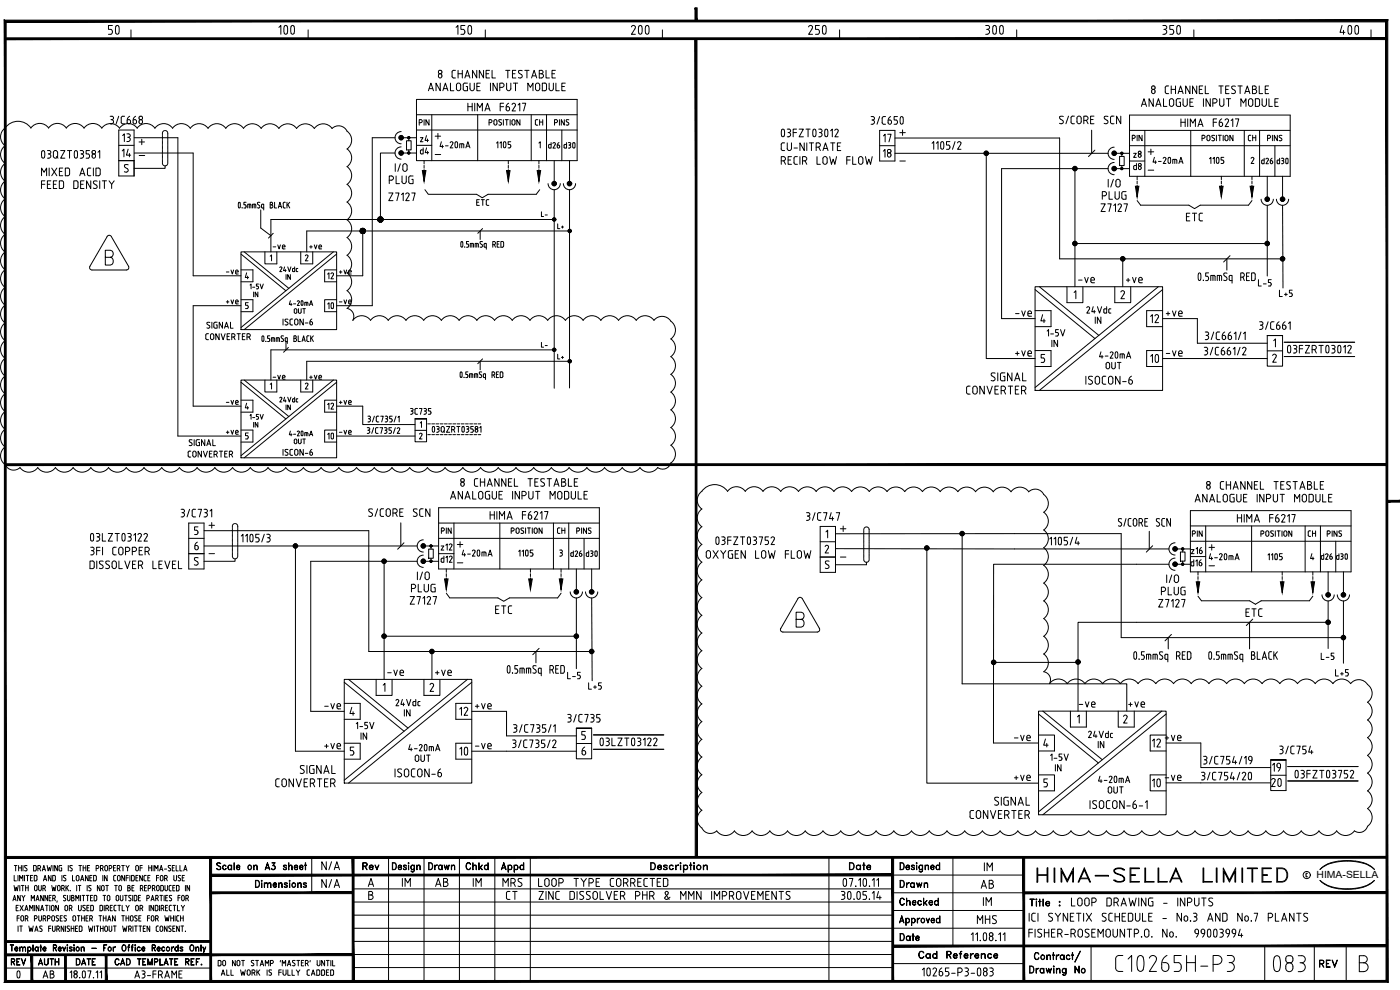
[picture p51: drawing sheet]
<svg xmlns="http://www.w3.org/2000/svg" width="420mm" height="297mm" viewBox="0 0 420 297" stroke-linecap="round" stroke-linejoin="round" font-family="sans-serif">
<defs><g id="words">
<g font-size="11.9">
<text x="27.5" y="13.8">50</text>
<text x="78" y="13.8">100</text>
<text x="133.4" y="13.8">150</text>
<text x="184.5" y="13.8">200</text>
<text x="239.5" y="13.8">250</text>
<text x="290.7" y="13.8">300</text>
<text x="346.1" y="13.8">350</text>
<text x="397.2" y="13.8">400</text>
</g>
<g font-size="11">
<text x="340.1" y="112.2">10</text>
<text x="132.6" y="230">10</text>
<text x="340.8" y="239.5">10</text>
<text x="376.8" y="239.5">20</text>
</g>
<text font-size="10.1" x="4.2" y="296.7">0</text>
<text font-size="9.3" x="94.2" y="95.6">10</text>
<text font-size="8.8" x="94.2" y="134.4">10</text>
<g font-size="8.4">
<text x="167.2" y="47.3">d30</text>
<text x="381" y="51.9">d30</text>
<text x="173.6" y="169.7">d30</text>
<text x="399" y="170.4">d30</text>
</g>
<g font-size="7.9">
<text x="379.2" y="233.2">19</text>
<text x="310.4" y="266">HIMA-SELLA LIMITED</text>
</g>
<g font-size="6.2">
<text x="324.9" y="116.8">ISOCON-6</text>
<text x="57.5" y="166.5">6</text>
<text x="173.9" y="227.9">6</text>
</g>
<g font-size="5.7">
<text x="130.5" y="24.7">8 CHANNEL TESTABLE</text>
<text x="344.7" y="29.3">8 CHANNEL TESTABLE</text>
<text x="341.5" y="33.2">ANALOGUE INPUT MODULE</text>
<text x="316.8" y="38.5">S/CORE SCN</text>
<text x="35.6" y="48.3">14</text>
<text x="116.1" y="56.4">PLUG</text>
<text x="329.8" y="61">PLUG</text>
<text x="348.9" y="98.1" transform="rotate(-90 348.9 98.1)">12</text>
<text x="289.3" y="119.6">CONVERTER</text>
<text x="296" y="115.4">SIGNAL</text>
<text x="137.2" y="147.1">8 CHANNEL TESTABLE</text>
<text x="361.2" y="148.2">8 CHANNEL TESTABLE</text>
<text x="109.4" y="156.3">S/CORE SCN</text>
<text x="122.4" y="178.9">PLUG</text>
<text x="372.9" y="186.3">ETC</text>
<text x="349.6" y="225.4" transform="rotate(-90 349.6 225.4)">12</text>
<text x="88.9" y="233.2">SIGNAL</text>
<text x="81.8" y="237.4">CONVERTER</text>
<text x="297" y="242.7">SIGNAL</text>
<text x="290.3" y="246.9">CONVERTER</text>
<text x="95.6" y="262.1">N/A</text>
<text x="299.2" y="262.5" transform="rotate(-90 299.2 262.5)">IM</text>
<text x="293.5" y="267.8">AB</text>
<text x="160.9" y="271.3">ZINC DISSOLVER PHR &amp; MMN IMPROVEMENTS</text>
<text x="294.2" y="273">IM</text>
<text x="320.7" y="273">LOOP DRAWING - INPUTS</text>
<text x="292.5" y="278.3">MHS</text>
</g>
<g font-size="5.3">
<text x="40.2" y="43.7" transform="rotate(-90 40.2 43.7)">13</text>
<text x="163.7" y="45.9">d26</text>
<text x="264.2" y="43.7">17</text>
<text x="233.5" y="50.4">RECIR LOW FLOW</text>
<text x="264.2" y="48.3">18</text>
<text x="355.2" y="67.4">ETC</text>
<text x="376.8" y="87.1">L-5</text>
<text x="324.9" y="95.2">24Vdc</text>
<text x="383.1" y="90.3">L+5</text>
<text x="357.7" y="151.7">ANALOGUE INPUT MODULE</text>
<text x="53.3" y="156.3">3/C731</text>
<text x="26.1" y="167.6">3FI COPPER</text>
<text x="356.7" y="167.6">z16</text>
<text x="57.1" y="170.7">S</text>
<text x="211" y="168.6">OXYGEN LOW FLOW</text>
<text x="356.7" y="171.1">d16</text>
<text x="395.5" y="169.3">d26</text>
<text x="347.5" y="179.6">PLUG</text>
<text x="147.8" y="185.2">ETC</text>
<text x="169.3" y="205">L-5</text>
<text x="175.7" y="208.1">L+5</text>
<text x="117.5" y="213.1">24Vdc</text>
<text x="141.5" y="215.9" transform="rotate(-90 141.5 215.9)">12</text>
<text x="325.6" y="222.6">24Vdc</text>
<text x="107.9" y="262.1">Rev</text>
<text x="127.7" y="262.1">Drawn</text>
<text x="139" y="262.1">Chkd</text>
<text x="254" y="262.1">Date</text>
<text x="95.6" y="267.4">N/A</text>
<text x="119.9" y="267.1">IM</text>
<text x="129.8" y="267.1">AB</text>
<text x="141.1" y="267.1">IM</text>
<text x="149.9" y="267.1">MRS</text>
<text x="160.9" y="267.1">LOOP TYPE CORRECTED</text>
<text x="269.2" y="267.4">Drawn</text>
<text x="151" y="270.9">CT</text>
<text x="269.2" y="272.7">Checked</text>
<text x="269.2" y="283.3">Date</text>
<text x="274.8" y="288.9">Cad Reference</text>
<text x="395.1" y="291.4">REV</text>
<text x="12" y="294.6">AB</text>
<text x="39.5" y="294.6">A3-FRAME</text>
</g>
<g font-size="4.9">
<text x="159.8" y="38.8">CH</text>
<text x="165.5" y="38.8">PINS</text>
<text x="125.2" y="47.3">d4</text>
<text x="125.2" y="43.7">z4</text>
<text x="339.4" y="48.3">z8</text>
<text x="339.4" y="52.2">d8</text>
<text x="377.8" y="50.4">d26</text>
<text x="142.2" y="62.8">ETC</text>
<text x="101.2" y="85" transform="rotate(-90 101.2 85)">12</text>
<text x="322.8" y="86.1">-ve</text>
<text x="337.3" y="86.1">+ve</text>
<text x="84" y="98.8">ISCON-6</text>
<text x="313.3" y="102">1-5V</text>
<text x="331.6" y="98.4" transform="rotate(-90 331.6 98.4)">IN</text>
<text x="318.6" y="105.1" transform="rotate(-90 318.6 105.1)">IN</text>
<text x="330.9" y="111.8">OUT</text>
<text x="101.2" y="123.8" transform="rotate(-90 101.2 123.8)">12</text>
<text x="166.5" y="161.2">CH</text>
<text x="131.6" y="166.2">z12</text>
<text x="391.6" y="162.3">CH</text>
<text x="170.4" y="168.3">d26</text>
<text x="115.4" y="203.9">-ve</text>
<text x="129.8" y="203.9">+ve</text>
<text x="395.5" y="199">L-5</text>
<text x="400" y="203.9">L+5</text>
<text x="323.1" y="213.4">-ve</text>
<text x="338" y="213.4">+ve</text>
<text x="106.2" y="219.8">1-5V</text>
<text x="124.2" y="216.3" transform="rotate(-90 124.2 216.3)">IN</text>
<text x="332.7" y="225.8" transform="rotate(-90 332.7 225.8)">IN</text>
<text x="123.8" y="229.7">OUT</text>
<text x="314.3" y="229.3">1-5V</text>
<text x="315.7" y="232.5">IN</text>
<text x="331.6" y="239.2">OUT</text>
<text x="2.5" y="290.7">REV</text>
<text x="10.6" y="290.7">AUTH</text>
<text x="21.9" y="290.7">DATE</text>
</g>
<g font-size="4.4">
<text x="339" y="43.4">PIN</text>
<text x="373.6" y="43.4">CH</text>
<text x="161.6" y="66.3">L-</text>
<text x="166.5" y="69.8">L+</text>
<text x="67" y="83.6">-ve</text>
<text x="100.9" y="83.6">+ve</text>
<text x="85" y="85">IN</text>
<text x="75.1" y="90.3">IN</text>
<text x="87.5" y="95.2">OUT</text>
<text x="303.7" y="96">-ve</text>
<text x="349.2" y="96">+ve</text>
<text x="161.6" y="105.5">L-</text>
<text x="303.7" y="107.9">+ve</text>
<text x="349.2" y="107.9">-ve</text>
<text x="166.5" y="109">L+</text>
<text x="88.5" y="124.2" transform="rotate(-90 88.5 124.2)">IN</text>
<text x="67" y="131.6">+ve</text>
<text x="75.1" y="129.5">IN</text>
<text x="100.9" y="131.6">-ve</text>
<text x="87.5" y="134.4">OUT</text>
<text x="96.7" y="213.8">-ve</text>
<text x="141.8" y="213.8">+ve</text>
<text x="96.7" y="225.8">+ve</text>
<text x="111.1" y="223" transform="rotate(-90 111.1 223)">IN</text>
<text x="141.8" y="225.8">-ve</text>
<text x="303.4" y="223.3">-ve</text>
<text x="348.9" y="223.3">+ve</text>
<text x="303.4" y="235.3">+ve</text>
<text x="348.9" y="235.3">-ve</text>
</g>
<g font-size="4">
<text x="81.1" y="75.8">-ve</text>
<text x="92.1" y="75.8">+ve</text>
<text x="67" y="92.4">+ve</text>
<text x="100.9" y="92.4">-ve</text>
<text x="81.1" y="115">-ve</text>
<text x="92.1" y="115">+ve</text>
<text x="67" y="122.4">-ve</text>
<text x="100.9" y="122.4">+ve</text>
</g>
<text font-size="3" x="395.1" y="263.5">HIMA-SELLA</text>
</g></defs>
<!-- layer: 00-DRG_FRAME -->
<g fill="none" stroke="#000" stroke-width=".3">
<path d="M4.3 259.7h.8M4.7 259.7v1.6M5.6 259.7v1.6M6.4 259.7v1.6M6.9 259.7v1.6M8.1 259.8h-.6v.5M10.1 259.7l.7 .1-.1 1.5h-.6zM14.1 259.7l.4 1.6 .3-1.1 .3 1.1 .3-1.6M15.9 259.7v1.6M17.2 259.7v1.6l-.8-1.6v1.6M18.5 259.7l-.8 .1 .2 1.5h.6v-.9h-.2M20.5 259.7v1.6"/>
<path d="M21.7 259.8h-.7l.1 .5M23.7 259.7h.8M24.1 259.7v1.6M25 259.7v1.6M25.8 259.7v1.6M26.9 259.7h-.6v1.6h.6M31.7 259.7l.5 .2v1.2a.41 .41 0 0 1-.5 .2 .41 .41 0 0 1-.2-.4zM34.7 259.7h-.6v1.6h.6M35.6 259.7l.4 .4-.4 .5M35.6 259.7h-.4v1.6M36.5 259.7h.8M36.9 259.7v1.6"/>
<path d="M37.8 259.7l.5 .7v.9M38.8 259.7l-.5 .7M40.9 259.7l.6 .2v1.2a.41 .41 0 0 1-.5 .2 .41 .41 0 0 1-.3-.4zM42.7 259.7h-.7v1.6M44.6 259.7v1.6M45.4 259.7v1.6M45.9 259.7v1.6M51.2 259.8h-.6v.5M52.4 259.7h-.7v1.6h.7M52.9 259.7v1.6h.6M54 259.7v1.6h.7M65.2 258.9l.6-.1 .5 .3-.5-.2-.7 .2 .1 .5 .8 .4a.55 .55 0 0 1 .3 .5 .55 .55 0 0 1-.5 .5l-.8-.3 .5 .2 .7-.2-.2-.7-.9-.4-.1-.5z"/>
<path d="M67.1 259.6h.4l.3 .4-.1-.3a.56 .56 0 0 0-.8 .6 .56 .56 0 0 0 .8 .5l.2-.1a.67 .67 0 0 1-1.1 0 .67 .67 0 0 1 .3-1.1zM68.6 259.6h.5l.3 .2-.3-.2a.61 .61 0 0 0-.6 .7 .61 .61 0 0 0 .6 .6l.3-.2a.66 .66 0 0 1-1 0 .66 .66 0 0 1 .2-1.1zM69.4 259.6l.1 1.4zM70.2 258.8l.1 2.2zM76.1 259.6l.1 1.4zM76.5 259.6h.6l.1 1.4-.2-1.3-.3-.1-.5 .4zM80.3 258.8l.7 2.2-.7-1.9-.7 1.9zM81.9 259.6a.66 .66 0 0 1 .8 .6 .66 .66 0 0 1-.5 .7 .66 .66 0 0 1-.8-.4h.1a.55 .55 0 0 0 .9 .3l.2-.3M82.2 259.7l.4 .6-.4 .6M82.5 258.9l-.9-.1h1l-.7 .9M82.5 258.8l-.6 .9 .5 .1 .2 .3M85.1 260l.8 .4 .1 .3a.52 .52 0 0 1-.5 .3 .52 .52 0 0 1-.5-.3l.2 .2"/>
<path d="M85.1 259.7h.8M85.2 259.6v.4M85.8 259.6l.2 .2-.4-.2h-.5l-.1 .2 .9 .7M86.6 258.8l.1 2.2zM87 259.6h.6l.1 1.4-.2-1.3-.4-.1-.4 .4zM91.4 259.6h.6zM91.6 258.8l.1 2.2zM93.6 257.2v10.7M116.6 257.2v37.3M117.8 258.8a1.07 1.07 0 0 1 1.2 1.1 1.07 1.07 0 0 1-1.2 1zM117.8 258.9a1.03 1.03 0 0 1 1.1 .7 1.03 1.03 0 0 1-.3 1.2l-.8 .1zM121.1 259.9l.9 .6-.4 .4h-.5l-.1-.2 .2 .2"/>
<path d="M121.1 259.7h.8M121.2 259.6v.4M121.8 259.6l.2 .2-.1-.2a.53 .53 0 0 0-.9 .2l.9 .6M122.6 258.8l.1 .3zM122.6 258.9h.1M122.6 259.5l.1 1.4zM123.5 259.6l.5-.1 .3 .3-.3-.2a.61 .61 0 0 0-.6 .7 .61 .61 0 0 0 .6 .6l.3-.2a.62 .62 0 0 1-.9 .1 .62 .62 0 0 1 0-1zM124.3 259.5l.1 1.6-.3 .5-.4 .1-.3-.3 .4 .2 .4-.2zM125.1 259.5l.1 1.4zM125.4 259.6h.6l.1 1.3-.2-1.2-.3-.1-.4 .3zM127.3 257.2v37.3M137.9 257.2v37.3"/>
<path d="M148.5 257.2v37.3M151.2 258.8l.7 2.1-.7-1.8-.7 1.8zM152.5 259.5v2.2zM152.7 259.6a.64 .64 0 0 1 .9 .3 .64 .64 0 0 1-.2 .8 .64 .64 0 0 1-.9 0l.4 .2a.62 .62 0 0 0 .7-.6 .62 .62 0 0 0-.7-.7l-.4 .2zM154.3 259.5l.1 2.2zM154.6 259.6a.64 .64 0 0 1 .8 .3 .64 .64 0 0 1-.2 .8 .64 .64 0 0 1-.8 0l.3 .2a.62 .62 0 0 0 .7-.6 .62 .62 0 0 0-.7-.7l-.3 .2zM156.3 259.6l.4-.1 .4 .3-.4-.2a.61 .61 0 0 0-.6 .7 .61 .61 0 0 0 .6 .6l.4-.2a.67 .67 0 0 1-1.1 0 .67 .67 0 0 1 .3-1.1zM157.1 258.8l.1 2.1zM159.2 257.2v37.3M195.3 258.8h.7a1.12 1.12 0 0 1 .7 1.1 1.12 1.12 0 0 1-.7 1h-.7zM195.4 258.9a.99 .99 0 0 1 1.2 1 .99 .99 0 0 1-1.2 1zM199.2 259.9l1 .6-.4 .4h-.6l-.1-.2 .2 .2"/>
<path d="M199.2 259.7h.9M199.3 259.6v.4M200 259.6l.2 .2a.62 .62 0 0 0-1.1 0l1 .6M201.1 259.6l.6-.1 .3 .4a.56 .56 0 0 0-.9-.1 .56 .56 0 0 0 0 .9 .56 .56 0 0 0 .9-.2 .66 .66 0 0 1-1.1 .2 .66 .66 0 0 1 .2-1.1zM202.8 259.5l.1 1.4zM203 259.8l.7-.3-.8 .6zM204.1 258.9l.2-.1 .1 .2-.2 .1zM204.2 258.9h.1M204.2 259.5l.1 1.4zM205.1 259.5l.1 2.2zM205.4 259.6a.68 .68 0 0 1 .9 .3 .68 .68 0 0 1-.2 .9 .68 .68 0 0 1-.9-.1l.4 .2a.62 .62 0 0 0 .7-.6 .62 .62 0 0 0-.7-.7l-.4 .2zM206.9 259.5l.7 .1z"/>
<path d="M207.2 258.8l.1 2.1zM208.1 258.9l.2-.1 .1 .2-.2 .1zM208.2 258.9h.1M208.2 259.5l.1 1.4zM211.1 259.5l.1 1.4zM211.2 259.9l.5-.4 .5 .1 .1 1.3-.2-1.2-.4-.1zM248.8 257.2v37.3M270.1 258.8a1.07 1.07 0 0 1 1.3 1.1 1.07 1.07 0 0 1-1.3 1zM270.2 258.9a1.03 1.03 0 0 1 1.1 .6 1.03 1.03 0 0 1-.3 1.3l-.8 .1zM273.6 259.9l.8 .6-.3 .4h-.5l-.1-.2 .1 .2M273.6 259.7h.8M273.6 259.6v.4"/>
<path d="M274.3 259.6l.1 .2a.52 .52 0 0 0-.4-.3 .52 .52 0 0 0-.5 .3l.9 .6M275.1 258.8v.3zM275.1 258.9h.1M275.1 259.5v1.4zM276 259.6l.5-.1 .3 .3-.3-.2a.61 .61 0 0 0-.7 .7 .61 .61 0 0 0 .7 .6l.3-.2a.66 .66 0 0 1-1 0 .66 .66 0 0 1 .2-1.1zM276.8 259.5v1.9l-.6 .3-.4-.3 .5 .2 .4-.2zM277.6 259.5l.1 1.4zM278 259.6h.6l.1 1.3-.2-1.2-.3-.1-.5 .3zM281.1 259.6l.5-.1 .3 .3-.3-.2a.61 .61 0 0 0-.6 .7 .61 .61 0 0 0 .6 .6l.3-.2a.67 .67 0 0 1-1 0 .67 .67 0 0 1 .2-1.1zM281.9 258.8l.1 2.1zM286 257.2v26.6M397.5 259.7l-1.3 1.2a10.9 10.9 0 0 1 8.1-2.5 10.8 10.8 0 0 1 8.2 2.5l-1.4-1.2"/>
<path d="M406.8 258.4l2.3 .4 2 .9M406.8 258.4a15.3 15.3 0 0 0-8.6 .9l-.7 .4M3.9 270.3l.5-1.6 .4 1.6M4 269.8h.7M4.2 265.7l.3 1.6 .3-1.1 .4 1.1 .3-1.6M4.3 262.7v1.6h.6M4.8 272.4h.5M5.1 275.5h.7M5.4 262.7v1.6M5.4 277.8v1.7M5.5 271.6h-.7v1.7h.7M5.6 260.4h.8"/>
<path d="M5.8 274.8h-.7v1.6M5.9 264.3v-1.6l.5 .9 .5-.9v1.6M5.9 277.8h.8M5.9 265.7v1.6M6 271.6l1 1.7M6.1 268.7v1.6l-.8-1.6v1.6M6.3 277.8v1.7M6.4 265.7h.8M6.5 274.8l.5 .2v1.1a.41 .41 0 0 1-.4 .2 .41 .41 0 0 1-.3-.4zM6.6 268.7l.4 .7v.9M6.8 265.7v1.6M7 271.6l-1 1.7"/>
<path d="M7.3 262.7v1.6M7.5 273.3l.4-1.7 .5 1.7M7.5 268.7l-.5 .7M7.6 260.3l.4 .3a.43 .43 0 0 1 0 .6 .43 .43 0 0 1-.6 0M7.6 275.6l.7-.2-.1-.6h-.6v1.6M7.6 272.8h.7M7.7 265.7v1.6M7.7 266.4h.8M7.8 262.7h.9M8.1 275.6l.3 .8M8.3 262.7v1.6M8.5 265.7v1.6"/>
<path d="M8.7 277.8l.3 1.7 .3-1.1 .4 1.1 .3-1.7M8.9 273.3v-1.7l.5 .9 .5-.9v1.7M9.1 263.4h.5M9.4 270.3v-1.6l.5 .9 .4-.9v1.6M9.8 262.7h-.7v1.6h.7M10.3 275.6l.8-.2-.1-.6h-.7v1.6M10.4 271.6v1.7M10.5 279.5l.4-1.7 .5 1.7M10.5 265.7l.6 .2v1.2a.37 .37 0 0 1-.4 .2 .37 .37 0 0 1-.3-.2v-1zM10.6 279h.7M10.8 262.6l.3 .4-.1 1.1-.2 .2M10.8 262.7h-.5v1.6h.5"/>
<path d="M10.8 270.3l.5-1.6 .4 1.6M11 269.8h.6M11.4 260.6l.7-.3-.1-.6h-.6v1.6M11.6 265.7l.1 1.4a.37 .37 0 0 0 .3 .2 .37 .37 0 0 0 .3-.2l.1-1.4M11.6 274.8l.1 1.3a.41 .41 0 0 0 .5 .2 .41 .41 0 0 0 .2-.4v-1.1M11.7 271.6v1.7l-.8-1.7v1.7M11.9 260.6l.3 .7M12 277.9h.6M12 277.9v.5l.5 .3a.43 .43 0 0 1 0 .7 .43 .43 0 0 1-.6 0M12.2 273.3l.5-1.7 .4 1.7M12.3 272.8h.7M12.7 261.3l.5-1.6 .5 1.6"/>
<path d="M12.8 260.9h.7M12.9 266.6h.4M12.9 275.6l.8-.2-.1-.6h-.7v1.6M13 268.7v1.6l-.8-1.6v1.6M13 264.3l.5-1.6 .5 1.6M13.2 263.8h.7M13.2 265.6l.4 .5-.4 .5M13.3 265.7h-.4v1.6M13.3 266.6l.4 .7M13.4 275.6l.4 .8M13.6 271.6h.9M14.1 271.6v1.7"/>
<path d="M14.2 275.6l.8-.2-.2-.6h-.6v1.6M14.3 268.7v1.6l-.8-1.6v1.6M14.6 278.6h.7M14.7 269.4h.5M14.9 271.6v1.7M15.3 277.8h-.7v1.7M15.3 262.7v1.6l-.8-1.6v1.6M15.4 268.7h-.7v1.6h.7M15.4 272.1l.1-.2a.39 .39 0 0 1 .3-.3 .39 .39 0 0 1 .4 .3v1.1a.41 .41 0 0 1-.5 .3 .41 .41 0 0 1-.3-.5M15.4 272.1v.7M15.5 265.7l.4 1.6 .3-1.1 .3 1.1 .3-1.6M15.7 274.8l.6 .2v1.1a.41 .41 0 0 1-.5 .2 .41 .41 0 0 1-.3-.4z"/>
<path d="M15.7 277.8l.1 1.4a.41 .41 0 0 0 .5 .3 .41 .41 0 0 0 .3-.5v-1.2M15.8 262.7l.8 .1-.1 1.4-.7 .1zM16.2 268.6l.4 .3v.4l-.8 .3M16.2 268.7h-.4v1.6M16.3 269.6l.3 .7M17 275.4l.4 .2a.42 .42 0 0 1 .1 .7 .42 .42 0 0 1-.7 0M17 278.8l.8-.3-.2-.6-.6-.1v1.7M17.2 270.3l-.1 .4M17.5 278.8l.4 .7M17.5 271.6v1.7l-.8-1.7v1.7M17.6 274.8h-.7l.1 .6M18 266.1v-.2a.37 .37 0 0 0-.4-.3 .37 .37 0 0 0-.3 .3v1.2a.37 .37 0 0 0 .3 .2 .37 .37 0 0 0 .4-.2v-.3"/>
<path d="M18.1 266.1v.7M18.1 275.5h.5M18.5 266.6l.8-.3-.2-.6h-.6v1.6M18.6 262.7v1.6M18.7 274.8h-.6v1.6h.6M19 266.6l.3 .7M19.1 264.2l.4 .1M19.2 277.8v1.7l-.8-1.7v1.7M19.6 263.6l.2 .4-.3 .3M19.6 277.8v1.7M19.7 271.7l.5 .2v1.1a.41 .41 0 0 1-.4 .3 .41 .41 0 0 1-.3-.5zM19.8 268.7l-.5-.1-.2 .3 .5 .7a.41 .41 0 0 1 .1 .6 .41 .41 0 0 1-.7 0"/>
<path d="M19.8 262.7h-.4l-.3 .2v.3l.5 .4M19.8 265.7v1.6M19.9 274.8l-.4-.1-.3 .3 .1 .3 .5 .3a.42 .42 0 0 1 0 .7 .42 .42 0 0 1-.6 0M20 266.3l.6 1M20.2 277.9h.6M20.2 277.9l.1 .6M20.2 269.8l.1 .3a.37 .37 0 0 0 .3 .2 .37 .37 0 0 0 .4-.2v-.3M20.2 268.7v1.1M20.3 278.5l.4 .2a.42 .42 0 0 1 .1 .7 .42 .42 0 0 1-.7 0M20.6 265.7l-.8 .9M20.8 272.5l.8-.2-.2-.6-.6-.1v1.7M21 268.7v1.1"/>
<path d="M21.1 267.2h.1M21.1 260.3l.4 .3a.42 .42 0 0 1 .1 .6 .42 .42 0 0 1-.6 0M21.3 272.5l.3 .8M21.4 277.8v1.7M21.4 278.6h.8M21.5 269.4h.4M21.8 262.7v1.6h.6M21.9 275.9v.2a.41 .41 0 0 0 .5 .2 .41 .41 0 0 0 .3-.4M21.9 275.2v-.2a.41 .41 0 0 1 .5-.3 .41 .41 0 0 1 .3 .5M21.9 268.6l.3 .4-.3 .4M21.9 268.7h-.4v1.6l.7-.2v-.5l-.3-.2M21.9 275.2v.7"/>
<path d="M22.2 277.8v1.7M22.6 278.6h.5M22.7 275.2v.7M22.8 270.3v-1.6l.4 .9 .5-.9v1.6M23 265.7v1.6M23.1 262.7l.6 .2v1.2a.41 .41 0 0 1-.5 .2 .41 .41 0 0 1-.3-.5zM23.2 274.8h.8M23.3 277.8h-.7v1.7h.7M23.5 265.7h.8M23.6 271.6v1.4a.41 .41 0 0 0 .5 .3 .41 .41 0 0 0 .3-.5v-1.2M23.6 274.8v1.6M23.9 265.7v1.6"/>
<path d="M24.2 268.7v1.6M24.2 264.3l.5-1.6 .5 1.6M24.3 277.8l.3 .4v1.1l-.3 .2M24.3 277.8h-.5v1.7h.5M24.3 263.8h.7M24.5 274.8v1.6M24.5 275.5h.8M24.6 268.7h.8M24.9 271.7v.5l.5 .3M24.9 271.7h.7M25 260.4h.8M25 268.7v1.6"/>
<path d="M25.3 274.8v1.6M25.4 272.5a.42 .42 0 0 1 .1 .7 .42 .42 0 0 1-.6 0M25.8 275.5h.5M25.9 268.7h.8M26.1 272.4h.5M26.2 265.7v1.6M26.3 260.4h.5M26.3 268.7v1.6M26.4 274.8h-.6v1.6h.6M26.5 262.7v1.6l-.8-1.6v1.6M26.6 277.8l.3 1.7 .3-1.1 .3 1.1 .4-1.7M26.6 267.2l.4 .1"/>
<path d="M26.7 271.6h-.6v1.7h.6M26.9 275.6l.8-.2-.2-.6h-.6v1.6M26.9 263.4h.6M27.2 269.4h.4M27.2 271.6l.8 .2-.1 1.4-.7 .1zM27.3 265.7h-.4l-.3 .2 .7 .9-.3 .5M27.4 275.6l.3 .8M27.6 262.7h-.7v1.6h.7M27.8 268.7h-.6v1.6h.6M28.1 262.7l.7 .1-.1 1.4-.6 .1zM28.3 277.8v1.7M28.7 268.6l.3 .4"/>
<path d="M28.7 268.7h-.4v1.6l.6-.1 .1-.3M28.8 277.8h.9M28.9 260.6l.7-.3-.1-.6h-.6v1.6M29 269v.9M29.3 277.8v1.7M29.7 274.8h.8M30 271.6l.8 .2-.2 1.4-.6 .1zM30 265.7v1.6l-.8-1.6v1.6M30.1 274.8v1.6M30.1 277.8v1.7M30.1 278.6h.8M30.2 260.6l.7-.3-.1-.6h-.6v1.6"/>
<path d="M30.6 260.6l.4 .7M30.7 265.7l.5 .2v1.2a.37 .37 0 0 1-.3 .2 .37 .37 0 0 1-.4-.2v-1zM30.9 262.7v1.6M30.9 268.7h.8M30.9 277.8v1.7M31 274.8v1.6M31 275.5h.8M31.3 271.6v1.7M31.3 268.7v1.6M31.6 277.9l.6 .2v1.1a.41 .41 0 0 1-.5 .3 .41 .41 0 0 1-.3-.5zM31.7 265.7h.8M31.8 272.5l.7-.2-.1-.6-.6-.1v1.7"/>
<path d="M31.8 274.8v1.6M32.1 265.7v1.6M32.2 262.7v1.6l-.9-1.6v1.6M32.2 269.8v.3a.37 .37 0 0 0 .4 .2 .37 .37 0 0 0 .3-.2l.1-.3M32.2 269.1v-.2a.37 .37 0 0 1 .4-.3 .37 .37 0 0 1 .3 .3l.1 .2M32.2 269.1v.7M32.3 272.5l.3 .8M32.3 276.4l.5-1.6 .5 1.6M32.5 275.9h.6M32.7 277.8l.1 1.4a.41 .41 0 0 0 .5 .3 .41 .41 0 0 0 .2-.5v-1.2M32.8 260.6l.7-.3-.1-.6h-.6v1.6M33 269.1v.7"/>
<path d="M33.1 272.4h.5M33.7 271.6h-.6v1.7h.6M34 277.8h.9M34.1 260.4h.4M34.1 263.9l.2 .3 .5 .1M34.1 263v.9M34.4 265.7h.8M34.5 277.8v1.7M34.6 274.8v1.6l-.8-1.6v1.6M34.8 262.7h-.5l-.2 .3M34.8 265.7v1.6M34.8 269.8l.1 .3a.37 .37 0 0 0 .3 .2 .37 .37 0 0 0 .4-.2v-.3"/>
<path d="M34.8 269.1l.1-.2a.37 .37 0 0 1 .3-.3 .37 .37 0 0 1 .4 .3v.2M34.9 271.6l-.6 .2-.1 1.1 .2 .3 .5 .1M34.9 269.1v.7M35.2 260.6h.4M35.3 271.6h.9M35.4 262.7l.6 .2v1.2a.41 .41 0 0 1-.5 .2 .41 .41 0 0 1-.3-.5zM35.6 269.1v.7M35.7 260.6l.3 .7M35.8 271.6v1.7M35.9 265.7l.5 .2v1.2a.37 .37 0 0 1-.3 .2 .37 .37 0 0 1-.4-.2v-1zM36.1 269.8l.1 .3a.37 .37 0 0 0 .3 .2 .37 .37 0 0 0 .3-.2l.1-.3M36.1 268.7v1.1"/>
<path d="M36.5 274.8h.8M36.7 271.6v1.7h.6M36.8 277.8l.3 1.7 .4-1.1 .3 1.1 .3-1.7M36.9 268.7v1.1M36.9 274.8v1.6M37.4 262.7v1.6l-.8-1.6v1.6M37.4 268.7h.8M37.8 268.7v1.6M37.8 271.6l.5 .8v.9M37.8 274.8v1.6M37.8 275.5h.9M37.8 263.4h.7"/>
<path d="M38.3 266.4l.7-.2-.1-.5h-.6v1.6h.4M38.5 262.7h-.7v1.6M38.6 278.8l.8-.3-.2-.6-.6-.1v1.7M38.7 274.8v1.6M38.7 266.4l.4 .4-.4 .5M38.8 271.6l-.5 .8M39 262.7v1.6M39.1 278.8l.3 .7M39.1 275.2l.1-.2a.39 .39 0 0 1 .3-.3 .39 .39 0 0 1 .4 .3v1.1a.41 .41 0 0 1-.5 .2 .41 .41 0 0 1-.3-.4M39.1 275.2v.7M39.3 268.7l-.4-.1-.3 .3 .6 .7a.41 .41 0 0 1 0 .6 .41 .41 0 0 1-.6 0M39.6 266.4h.5"/>
<path d="M39.8 268.7v1.6M39.9 277.8v1.7M40 262.6l.3 .4-.1 1.1-.2 .2M40 262.7h-.5v1.6h.5M40.2 265.7h-.6v1.6h.6M40.4 277.8h.8M40.8 268.6l.3 .4M40.8 268.7h-.5v1.6l.6-.1 .2-.3M40.8 277.8v1.7M40.8 263.4h.5M40.9 271.7l.6 .2v1.1a.41 .41 0 0 1-.5 .3 .41 .41 0 0 1-.3-.5zM41.1 269v.9"/>
<path d="M41.1 274.8l-.4-.1-.3 .3 .1 .3 .5 .3a.42 .42 0 0 1 .1 .7 .42 .42 0 0 1-.7 0M41.4 262.7h-.6v1.6h.6M41.6 269.4h.4M41.7 275.5h.4M41.7 277.8h.8M42 272.5l.8-.2-.2-.6-.6-.1v1.7M42 260.4h.7M42.1 277.8v1.7M42.1 266.6l.7-.3-.1-.6h-.6v1.6M42.2 268.7h-.6v1.6h.6M42.3 274.8h-.6v1.6h.6M42.5 272.5l.3 .8"/>
<path d="M42.6 266.6l.3 .7M42.7 262.7v1.6l-.8-1.6v1.6M43 278.6h.5M43.4 266.4h.4M43.6 277.8h-.6v1.7h.6M43.9 262.7l-.7 .1v1.1l.2 .3 .5 .1M44 265.7h-.6v1.6h.6M44.3 275.5h.6M44.4 263.4h.5M44.4 268.6l.4 .3v.4l-.7 .3M44.5 268.7h-.4v1.6M44.5 266.6l.7-.3-.1-.6h-.6v1.6"/>
<path d="M44.6 260.4h.8M44.8 271.6v1.7M44.9 274.8h-.6v1.6M44.9 277.8v1.7l-.8-1.7v1.7M45 262.7h-.6v1.6h.6M45.3 270.3l.5-1.6 .5 1.6M45.5 269.8h.6M45.6 274.8l.6 .2v1.1a.41 .41 0 0 1-.5 .2 .41 .41 0 0 1-.3-.4zM45.7 266.6l.7-.3-.1-.6h-.6v1.6M46.1 271.6v1.7l-.8-1.7v1.7M46.2 266.6l.3 .7M46.4 261.3v-1.6l.5 .9 .5-.9v1.6"/>
<path d="M46.6 271.6l.7 .2-.1 1.4-.6 .1zM46.7 275.6l.7-.2-.1-.6h-.6v1.6M47 263.4h.6M47.1 268.6l.3 .3v.4l-.7 .3M47.1 268.7h-.4v1.6M47.2 275.6l.3 .8M47.2 265.7l.5 .2v1.2a.37 .37 0 0 1-.3 .2 .37 .37 0 0 1-.4-.2v-1zM47.2 269.6l.3 .7M47.5 277.8l-.5 .1-.1 .3v1.1l.6 .2M47.6 262.7h-.6v1.6M47.9 271.6v1.7M47.9 261.3l.5-1.6 .5 1.6"/>
<path d="M48 268.7h.8M48 260.9h.7M48.2 277.9l.6 .2v1.1a.41 .41 0 0 1-.5 .3 .41 .41 0 0 1-.3-.5zM48.3 262.7l.6 .2v1.2a.41 .41 0 0 1-.5 .2 .41 .41 0 0 1-.3-.5zM48.4 272.5l.7-.2-.1-.6-.6-.1v1.7M48.4 268.7v1.6M48.9 272.5l.3 .8M49 266l-.1-.3h-.7v1.6l.7-.1 .1-.3M49 266v.9M49.3 268.7v1.6M49.4 260.8h.6M49.4 263.6l.8-.3-.2-.6h-.6v1.6"/>
<path d="M49.5 274.8l.3 1.6 .3-1.1 .3 1.1 .4-1.6M49.5 265.7v1.4a.37 .37 0 0 0 .4 .2 .37 .37 0 0 0 .3-.2l.1-1.4M49.7 272.4h.5M49.7 269.4h.5M49.9 263.6l.3 .7M50.1 277.8v1.7l-.8-1.7v1.7M50.3 271.6h-.6v1.7h.6M50.4 268.7h-.7v1.6h.7M50.7 260.3l.4 .3M50.7 277.9h.6M50.7 277.9v.5l.5 .3a.42 .42 0 0 1 .1 .7 .42 .42 0 0 1-.7 0M51.1 260.6a.42 .42 0 0 1 0 .6 .42 .42 0 0 1-.6 0"/>
<path d="M51.1 271.6l-.3 .4v1.1l.3 .2M51.1 271.6h.4M51.1 273.3h.4M51.2 274.8v1.6M51.2 275.5h.9M51.4 265.7h-.5l-.1 .3v1.1l.6 .2M51.5 268.7l-.4-.1-.3 .3 .6 .7a.41 .41 0 0 1 0 .6 .41 .41 0 0 1-.6 0M51.7 260.4h.5M51.9 266.4h.4M51.9 278.6h.4M51.9 271.6h.9M52.1 274.8v1.6"/>
<path d="M52.2 262.7v1.4a.41 .41 0 0 0 .5 .2 .41 .41 0 0 0 .3-.5v-1.1M52.3 271.6v1.7M52.5 265.7h-.6v1.6h.6M52.5 277.8h-.6v1.7h.6M52.6 274.8v1.6M53 265.7l.7 .1-.1 1.4-.6 .1zM53 276l.2 .3 .5 .1M53.3 271.6v1.7h.6M53.4 269.4h.6M53.5 264.2l.4 .1M53.5 262.7h.7M53.5 262.8v.4l.7 .6-.3 .5"/>
<path d="M53.7 274.8l-.6 .1-.1 1.1M53.8 277.8v1.7l-.8-1.7v1.7M54 268.7h-.6v1.6M54.2 274.8v1.6M54.2 275.5h.8M54.3 277.8h.8M54.4 271.6l.5 .8v.9M54.5 269.8l.1 .3a.37 .37 0 0 0 .3 .2 .37 .37 0 0 0 .3-.2l.1-.3M54.5 269.1l.1-.2a.37 .37 0 0 1 .3-.3 .37 .37 0 0 1 .3 .3l.1 .2M54.5 269.1v.7M54.7 277.8v1.7M54.7 263.4h.5"/>
<path d="M55 274.8v1.6M55.1 261.3l.5-1.6 .5 1.6M55.3 260.9h.6M55.3 269.1v.7M55.4 262.7h-.7v1.6h.7M55.4 271.6l-.5 .8M55.7 279.4h.1M55.6 265.7v1.6M56.2 268.6l.3 .3v.4l-.7 .3M56.2 268.7h-.4v1.6M56.2 269.6l.4 .7M56.9 265.7v1.6l-.8-1.6v1.6"/>
<path d="M71 260.1h.9l-.1-.4a.57 .57 0 0 0-.8 .6 .57 .57 0 0 0 .8 .5l.2-.1a.62 .62 0 0 1-.9 0 .62 .62 0 0 1 0-.8 .62 .62 0 0 1 .8-.2l.1 .6h-1M76.7 264.1a1.07 1.07 0 0 1 1.2 1.1 1.07 1.07 0 0 1-1.2 1.1zM76.8 264.2a.97 .97 0 0 1 1 1 .97 .97 0 0 1-1 1zM78.5 264.1l.1 .3zM78.5 264.2h.1M78.5 264.8l.1 1.5zM79.3 264.8l.1 1.5zM79.7 265h.6l.1 1.3-.2-1.2-.4-.1-.4 .2zM79.7 260.5h1.1M79.8 260.4h.9M80.6 265h.6l.1 1.3-.1-1.2-.4-.1-.4 .2zM81.5 260.7l.3 .2"/>
<path d="M82 265.5h.9l-.2-.5a.58 .58 0 0 0-.7 .6 .58 .58 0 0 0 .8 .5l.2-.1a.61 .61 0 0 1-.9 0 .61 .61 0 0 1 0-.8 .61 .61 0 0 1 .8-.1l.1 .5h-1M83.6 264.8l.1 1.5zM84 265h.6l.1 1.3-.2-1.2-.4-.1-.4 .2zM85.1 260.8h.8M85.4 266.1h.8M85.4 265.2l.9 .7-.4 .4-.6-.3 .2 .2M85.4 265.1h.8M85.5 265v.4M85.8 260.4v.5M86.1 265l.2 .2a.51 .51 0 0 0-.5-.4 .51 .51 0 0 0-.5 .4l.9 .6M86.1 265.6v.6M86.8 264.2l.3 .1-.2 .1z"/>
<path d="M86.9 264.2h.1M86.9 264.8l.1 1.5zM88.4 260.1h.9l-.1-.4a.57 .57 0 0 0-.8 .6 .57 .57 0 0 0 .8 .5l.1-.1a.62 .62 0 0 1-.8 0 .62 .62 0 0 1-.1-.8 .62 .62 0 0 1 .9-.2v.6h-.9M89.3 264.8l.1 1.5zM89.7 265h.6l.1 1.3-.2-1.2-.3-.1-.5 .2zM90 260.1h.8v-.4a.57 .57 0 0 0-.9 .6 .57 .57 0 0 0 .9 .5l.1-.1a.62 .62 0 0 1-.8 0 .62 .62 0 0 1-.1-.8 .62 .62 0 0 1 .8-.2l.1 .6h-.9M91.1 266.1h.8M91.1 265.2l.9 .7-.4 .4-.6-.3 .2 .2M91.1 265.1h.8M91.2 265v.4M91.8 265l.2 .2a.52 .52 0 0 0-.5-.4 .52 .52 0 0 0-.5 .4l.9 .6M91.8 265.6v.6"/>
<path d="M106 266.7h161.9M106 270.6h161.9M106 274.6h161.9M119.6 260.1h.8l-.1-.4a.55 .55 0 0 0-.7 .6 .55 .55 0 0 0 .7 .5l.2-.1a.6 .6 0 0 1-.8 0 .6 .6 0 0 1-.1-.8 .6 .6 0 0 1 .8-.2l.1 .6h-.9M121.1 260.8h.8M121.8 260.4v.5M150.6 260.4h1.1M150.7 260.4h.9M197.4 260.1h1v-.2a.56 .56 0 0 0-.8-.1 .56 .56 0 0 0 0 .9 .56 .56 0 0 0 .8-.2 .65 .65 0 0 1-1.1 .2 .65 .65 0 0 1 .3-1.1h.7l.2 .7h-1.1M199.2 260.8h.9M200 260.4v.5M267.9 262.6h39.4"/>
<path d="M267.9 267.9h39.4M267.9 273.2h39.4M270.1 276.4h1M270.2 276.3h.9M270.6 274.8l.7 2.1-.7-1.8-.7 1.8zM271.8 275.5l.1 2.1zM272 260.1h.9l-.1-.4a.57 .57 0 0 0-.8 .6 .57 .57 0 0 0 .8 .5l.1-.1a.62 .62 0 0 1-.8 0 .62 .62 0 0 1-.1-.8 .62 .62 0 0 1 .9-.2v.6h-.9M272.1 275.6a.65 .65 0 0 1 .9 .6 .65 .65 0 0 1-.9 .6l-.2-.2 .4 .2a.6 .6 0 0 0 .6-.6 .6 .6 0 0 0-.6-.6l-.4 .2zM273.6 275.5v2.1zM273.6 260.8h.8M273.8 275.6a.65 .65 0 0 1 .9 .6 .65 .65 0 0 1-.9 .6l-.2-.2 .4 .2a.6 .6 0 0 0 .6-.6 .6 .6 0 0 0-.6-.6l-.4 .2zM274.3 260.4v.5"/>
<path d="M275.3 275.5l.1 1.4zM275.6 275.6l.5-.1-.7 .6zM278 275.5l.5 1.2 .5-1.2-.5 1.4zM279.4 260.1h.9l-.1-.4a.56 .56 0 0 0-.8 .6 .56 .56 0 0 0 .8 .5l.2-.1a.62 .62 0 0 1-.9 0 .62 .62 0 0 1-.1-.8 .62 .62 0 0 1 .9-.2l.1 .6h-1M279.5 276.1h.9l-.1-.4a.55 .55 0 0 0-.8 .5 .55 .55 0 0 0 .8 .5l.1-.1a.65 .65 0 0 1-1.1-.3 .65 .65 0 0 1 .8-.8l.3 .7h-.9M281.2 275.6l.4-.1 .4 .3-.4-.2a.6 .6 0 0 0-.6 .6 .6 .6 0 0 0 .6 .6l.4-.2a.66 .66 0 0 1-1 0 .66 .66 0 0 1 .2-1zM282 274.8l.1 2.1zM307.3 278.5h-201.3M309.1 269.7l1.3 .1zM309.7 269.8v2.1l.1-2.1M310.9 269.8l.2-.1 .1 .2-.2 .1zM311 269.8h.1"/>
<path d="M311 270.4l.1 1.5zM311.7 270.4l.7 .1zM312 269.7l.1 2.2zM313 269.7l.1 2.2zM313.9 271h1v-.2a.56 .56 0 0 0-.8-.1 .56 .56 0 0 0 0 .9 .56 .56 0 0 0 .8-.2 .65 .65 0 0 1-1 .2 .65 .65 0 0 1 .2-1.1h.7l.2 .7h-1.1M317.9 271.7l.2-.1 .1 .1-.2 .2zM318 270.4l.1 .3-.2-.1zM318 270.5h.1M318 271.7h.1M392 262.3v.7l.4 .1M392.4 262l-.5 .3M397.5 265.3l-1.3-1.2a11 11 0 0 0 8.1 2.6 11 11 0 0 0 8.2-2.5l-2.3 1.6"/>
<path d="M397.5 265.3l1 .5M398.5 265.8l1.1 .4a17.6 17.6 0 0 0 7.2 .5M410.2 265.8l-3.4 .9M1.6 290.5h61.6M3 283.5l1 .1zM3.5 283.6v1.8l.1-1.8M4.5 284.7h.8l-.1-.4a.5 .5 0 0 0-.7 .5 .5 .5 0 0 0 .7 .4l.2-.1a.55 .55 0 0 1-.8 .1 .55 .55 0 0 1-.1-.8 .55 .55 0 0 1 .8-.1l.1 .4h-.9M5.9 284.1l.1 1.3zM6.2 284.2h.6v1.2l-.1-1.1-.3-.1-.4 .3zM7.1 284.2h.5l.1 1.2-.2-1.1-.3-.1-.4 .3zM8.3 284.1l.1 1.9zM8.6 284.2a.56 .56 0 0 1 .7 .6 .56 .56 0 0 1-.9 .3l.3 .2a.55 .55 0 0 0 .6-.6 .55 .55 0 0 0-.6-.5l-.3 .2z"/>
<path d="M9.9 283.5v1.9zM10.7 284.2l.4-.1 .3 .3-.3-.2a.55 .55 0 0 0-.5 .5 .55 .55 0 0 0 .5 .6l.3-.2a.6 .6 0 0 1-.9 0 .6 .6 0 0 1 .2-.9zM11.4 284.1l.1 1.3zM12 284.1l.5 .1zM12.2 283.5l.1 1.9zM13 284.7h.7v-.4a.5 .5 0 0 0-.8 .5 .5 .5 0 0 0 .8 .4l.1-.1a.55 .55 0 0 1-.7 .1 .55 .55 0 0 1-.1-.8 .55 .55 0 0 1 .7-.1l.1 .4h-.8M16.1 284.4l.7-.1v-.6l-.7-.1-.1 1.8v-1.9l.8 .1 .1 .7-.8 .2M16.4 284.5l.6 .9-.5-.9M17.5 284.7h.8l-.1-.4a.5 .5 0 0 0-.7 .5 .5 .5 0 0 0 .7 .4l.2-.1a.55 .55 0 0 1-.8 .1 .55 .55 0 0 1 0-.8 .55 .55 0 0 1 .7-.1l.1 .4h-.9M18.8 284.1l.4 1.1 .5-1.1-.5 1.3zM20.1 283.6l.2 .1zM20.2 283.6h.1"/>
<path d="M20.2 284.1v1.3zM20.9 284.3h.7M20.9 284.5l.7 .3v.3l-.3 .3-.5-.3M20.9 284.2v.4M21 291.8l.5-.5v2.1M21.5 284.2l.1 .2-.3-.3-.5 .3 .8 .5M21.5 284.8v.5M22.2 283.5l.1 .2zM22.2 283.6h.1M22.2 284.1l.1 1.3zM24.3 284.1l.1 1.3zM24.7 284.2h.5l.1 1.2-.2-1.1-.3-.1-.4 .3z"/>
<path d="M24.8 291.5v1.7M25.5 291.6v1.6l-.3 .2-.4-.2M26.4 291.3h.9l-.6 2.1M27.5 284.5l1.4 .1zM28.8 291.8l.5-.5v2.1M30 291.8l.5-.5v2.1M31.1 283.5h.9l-.8 .1v1.8zM31.2 284.4h.4l-.4 .1M34 284.1v1.3zM34.3 284.2l.3-.1-.6 .6zM34.8 287.7l.5-.1 .5 .5a.6 .6 0 0 0-.8-.4 .6 .6 0 0 0-.4 .7v.4a.61 .61 0 0 0 .5 .7 .61 .61 0 0 0 .7-.4 .63 .63 0 0 1-.8 .5 .63 .63 0 0 1-.5-.8zM36.3 289.1h1"/>
<path d="M36.4 289h.8M36.8 287.6l.7 2-.7-1.7-.6 1.7zM36.9 283.6l.2-.1a.97 .97 0 0 1 .8 .9 .97 .97 0 0 1-.8 1 1.23 1.23 0 0 1-.2-1.8zM36.9 283.7l.2-.1a.91 .91 0 0 1 .7 .8 .91 .91 0 0 1-.7 .9l-.4-.6zM38 287.6a.98 .98 0 0 1 1.1 1 .98 .98 0 0 1-1.1 1zM38 287.7a.88 .88 0 0 1 1.1 .9 .88 .88 0 0 1-1.1 .9zM38.3 284.1l.5 .1zM38.7 283.6l-.2 1.8v-1.6l.4-.3-.3 .2M39.4 284.1l.5 .1zM39.8 283.6l-.2 1.8v-1.6l.4-.3-.3 .2M40.5 283.5l.1 .2zM40.5 283.6h.1"/>
<path d="M40.5 284.1l.1 1.3zM41.2 287.6l1.1 .1zM41.4 284.2l.4-.1 .2 .4-.1-.2a.5 .5 0 0 0-.7 .5 .5 .5 0 0 0 .7 .4l.2-.1a.6 .6 0 0 1-1 0 .6 .6 0 0 1 .3-.9zM41.7 287.7v1.9l.1-1.9M42.6 284.7h.8l-.1-.4a.5 .5 0 0 0-.7 .5 .5 .5 0 0 0 .7 .4l.2-.1a.55 .55 0 0 1-.8 0 .55 .55 0 0 1 0-.7 .55 .55 0 0 1 .7-.1l.1 .4h-.9M42.9 289.5v-1.8l.9-.1h-1v2M44.4 287.6l.6 1.7 .7-1.7v2l-.1-1.5-.6 1.5-.6-1.5v1.5zM45.7 284.4l.8-.1v-.6l-.8-.1v1.8v-1.9l.8 .1 .1 .7-.9 .2M46.1 284.5l.6 .9-.5-.9M46.4 288.6l.8-.1v-.7l-.8-.1-.1 1.9v-2l.9 .1 .1 .8-.9 .2M47.2 284.7h.8l-.1-.4a.5 .5 0 0 0-.7 .5 .5 .5 0 0 0 .7 .4l.1-.1a.55 .55 0 0 1-.7 0 .55 .55 0 0 1-.1-.7 .55 .55 0 0 1 .8-.1v.4h-.8M48 287.6v1.9l1 .1h-1z"/>
<path d="M48.7 284.2l.4-.1 .3 .4-.1-.2a.5 .5 0 0 0-.7 .5 .5 .5 0 0 0 .7 .4l.1-.1a.6 .6 0 0 1-.9 0 .6 .6 0 0 1 .2-.9zM49.8 287.6l.7 2-.7-1.7-.6 1.7zM50.8 287.6l1.1 .1zM51.3 287.7v1.9l.1-1.9M51.5 284.1v1.3zM51.8 284.2l.4-.1-.7 .6zM52.5 289.5v-1.8l.9-.1h-1v2M52.7 284.2l.4-.1 .3 .3-.3-.2a.55 .55 0 0 0-.6 .5 .55 .55 0 0 0 .6 .6l.3-.2a.6 .6 0 0 1-.9 0 .6 .6 0 0 1 .2-.9zM53.4 283.5l.1 1.9zM54.1 285.2h.7M54.1 284.5l.8 .5-.1 .3-.5 .1-.3-.3 .2 .2M54.1 284.3h.7"/>
<path d="M54.2 284.2v.4M54.7 284.2l.2 .2-.3-.3-.6 .3 .8 .5M54.7 284.8v.5M55.8 288.6l.8-.1v-.7l-.8-.1-.1 1.9v-2l.9 .1 .1 .8-.9 .2M57.3 283.6l.1-.1a.96 .96 0 0 1 .8 .9 .96 .96 0 0 1-.8 1 1.21 1.21 0 0 1-.1-1.8zM57.3 283.7l.2-.1a.91 .91 0 0 1 .7 .8 .91 .91 0 0 1-.7 .9 1.08 1.08 0 0 1-.2-1.6zM57.3 287.6h1l-.9 .1v1.8l.9 .1h-1zM57.4 288.6h.5l-.5 .1M58.7 284.1l.1 1.3zM58.9 287.6h1l-1 .1v1.9zM58.9 288.6h.6l-.6 .1M59.1 284.2h.5l.1 1.2-.2-1.1-.3-.1-.4 .3z"/>
<path d="M60.3 283.5l.1 1.9zM60.3 289.4l.3 .1-.2 .1zM60.4 289.4h.1M61.3 285.2l-.5-1.1 .5 1.3M61.7 284.1l-.7 1.9zM66.3 288.5l-.2-.3h-.6v1.6l.8-.2v-1.1M66.4 292.6l.6-1.6 .5 1.6M66.6 292.2h.7M67 288.2a.46 .46 0 0 1 .7 .4v.7a.43 .43 0 0 1-.4 .5 .43 .43 0 0 1-.5-.5zM68.1 291v1.6h.7M69.3 291v1.6h.7M70.6 288.2v1.6l-.8-1.6v1.6"/>
<path d="M71.3 288.2a.43 .43 0 0 1 .7 .4v.7a.43 .43 0 0 1-.4 .5 .43 .43 0 0 1-.5-.5zM72.2 291l.4 1.6 .3-1.1 .4 1.1 .3-1.6M72.5 288.2h.9M72.9 288.2v1.6M74.2 291.4a.46 .46 0 0 1 .4-.4 .46 .46 0 0 1 .5 .4M74.2 291.5v.7a.46 .46 0 0 0 .4 .4 .46 .46 0 0 0 .5-.4v-.7M75.6 288.8l.4 .2a.43 .43 0 0 1 .1 .7 .43 .43 0 0 1-.7 0M76.1 291a.46 .46 0 0 1 .4 .4 .46 .46 0 0 1-.4 .5h-.5M76.1 291h-.5v1.6M76.2 291.9l.3 .7M76.2 288.2l-.7 .1 .1 .5M76.7 288.2h.9"/>
<path d="M77.1 291v1.6M77.2 288.2v1.6M77.4 291.6l.6 1M78 291l-.9 .9M78.1 289.8l.5-1.6 .5 1.6M78.3 289.3h.7M79.6 289.8v-1.6l.6 .9 .5-.9v1.6M80.2 291v1.6M81.2 289.1l.8-.3-.2-.6h-.6v1.6M81.5 291.1l-.5-.1-.3 .2 .2 .4 .4 .3a.45 .45 0 0 1 .1 .7 .45 .45 0 0 1-.7-.1M83.7 291.7h.7M84.2 288.2l-.1 .4"/>
<path d="M84.4 291h-.7v1.6M84.7 289.8v-1.6l.5 .9 .5-.9v1.6M84.9 291v1.2a.46 .46 0 0 0 .5 .4 .46 .46 0 0 0 .5-.4v-1.2M86.3 289.8l.5-1.6 .5 1.6M86.4 291v1.6h.7M86.4 289.3h.7M87.7 291v1.6h.7M88.6 288.2h-.5l-.3 .2v.3l.6 .3a.43 .43 0 0 1 0 .7 .43 .43 0 0 1-.6 0M88.9 291l.6 .7v.9M89.1 288.2h.8M89.5 288.2v1.6M90 291l-.5 .7"/>
<path d="M90.4 288.9h.6M91.1 288.2h-.7v1.6h.7M91.7 289.1l.7-.3-.1-.6h-.6v1.6M92.2 292.3l.1 .3h.6M92.2 291.4v.9M92.2 289.1l.3 .7M92.5 291l-.3 .4M92.5 291h.4M93.1 288.2l-.1 .4M93.5 292.6l.5-1.6 .5 1.6M93.6 292.2h.7M95.2 288.2v1.1"/>
<path d="M95.6 291l.3 .2 .1 1.1M95.6 291h-.5v1.6h.7l.2-.3M96 288.2v1.1a.43 .43 0 0 1-.4 .5 .43 .43 0 0 1-.4-.5M97 291l.4 .2v1.1M97 291h-.5v1.6h.5M97.4 292.3l-.4 .3M97.4 288.2v1.6l-.9-1.6v1.6M97.9 288.2h.9M98 291.7h.5M98.4 288.2v1.6M98.7 291h-.7v1.6h.7M99.3 288.2v1.6"/>
<path d="M99.7 291l.4 .2v1.1M99.8 291h-.6v1.6h.6M99.8 288.2v1.6h.7M100.1 292.3l-.4 .3M106 282.5h161.9M106 286.4h161.9M106 290.3h161.9M267.9 289.1h39.4M309 289.8a1.08 1.08 0 0 1 1.3 1.1 1.08 1.08 0 0 1-1.3 1.1zM309.1 289.9a.98 .98 0 0 1 1.1 1 .98 .98 0 0 1-1.1 1zM310.8 285.9l.5-.1 .5 .5a.65 .65 0 0 0-.8-.4 .65 .65 0 0 0-.5 .7v.5a.66 .66 0 0 0 .5 .7 .66 .66 0 0 0 .8-.4 .69 .69 0 0 1-.8 .5 .69 .69 0 0 1-.6-.8zM310.9 290.5l.1 1.5z"/>
<path d="M311.3 290.6l.4-.1-.7 .7zM312.4 290.6l.4-.1 .4 .4-.4-.3a.61 .61 0 0 0-.6 .7 .61 .61 0 0 0 .6 .6l.4-.2a.68 .68 0 0 1-1.1 0 .68 .68 0 0 1 .3-1.1zM313.2 290.5l.1 1.5zM313.9 290.5l.5 1.2 .3-1.2 .4 1.2 .5-1.2-.5 1.5-.4-1.1-.3 1.1zM314.2 286.5l.1 1.4zM314.5 286.6h.7l.1 1.3-.1-1-.3-.3-.6 .3zM315.8 286.5l.6 .1zM316.1 285.8l.1 2.1zM316.2 289.8l.1 .3h-.2zM316.2 289.9h.1M316.2 290.5l.1 1.5zM317 286.5l.1 1.4z"/>
<path d="M317 290.5l.1 1.5zM317.4 286.6l.4-.1-.7 .6zM317.4 290.6h.6l.1 1.4-.2-1.2-.3-.2-.5 .4zM318.3 286.8l.3-.3 .7 .3-.4-.2a.6 .6 0 0 0-.6 .6 .6 .6 0 0 0 .6 .6l.4-.2a.66 .66 0 0 1-1 .1 .66 .66 0 0 1 0-.9zM319 290.6l.5-.1 .4 .4-.4-.3a.61 .61 0 0 0-.7 .7 .61 .61 0 0 0 .7 .6l.4-.2a.68 .68 0 0 1-1.1 0 .68 .68 0 0 1 .2-1.1zM319.3 286.5l.1 1.4zM319.9 290.5v1.9l-.7 .3-.3-.3 .6 .2 .4-.5zM320.3 286.6l.4-.1 .4 .3-.4-.2a.59 .59 0 0 0-.6 .7 .59 .59 0 0 0 .8 .4l.2-.1a.67 .67 0 0 1-1.1 0 .67 .67 0 0 1 .3-1zM321.5 286.5l.7 .1zM321.8 285.8l.1 2.1zM322.6 289.8l1.2 1.9 .1-1.9v2.2l-1.2-1.9-.1 1.9zM324.2 285.4l-1.6 3.2z"/>
<path d="M327.4 283.8v10.7M379.6 283.8v10.7M394.4 283.8v10.7M404 283.8v10.7"/>
<circle cx="74.9" cy="260.2" r=".59"/>
<circle cx="74.9" cy="260.2" r=".66"/>
<circle cx="88.2" cy="265.5" r=".59"/>
<circle cx="88.2" cy="265.5" r=".67"/>
<circle cx="209.7" cy="260.2" r=".71"/>
<circle cx="209.7" cy="260.2" r=".62"/>
<circle cx="277" cy="276.1" r=".66"/>
<circle cx="277" cy="276.2" r=".58"/>
<circle cx="392.2" cy="262.5" r="1.07"/>
<circle cx="22.8" cy="292.8" r=".56"/>
<circle cx="23.3" cy="284.7" r=".54"/>
<circle cx="23.3" cy="284.7" r=".6"/>
<circle cx="23.9" cy="293.4" r=".05"/>
<circle cx="28.1" cy="293.4" r=".05"/>
<circle cx="32.9" cy="284.7" r=".54"/>
<circle cx="32.9" cy="284.7" r=".6"/>
<circle cx="50.4" cy="284.7" r=".54"/>
<circle cx="50.4" cy="284.7" r=".6"/>
<circle cx="312.9" cy="287.2" r=".68"/>
<circle cx="312.9" cy="287.2" r=".6"/>
<circle cx="325.1" cy="291.2" r=".68"/>
<circle cx="325.1" cy="291.2" r=".59"/>
</g>
<g fill="#000" stroke="#000" stroke-width=".3">
<path d="M1.6 11.4v.5l414.6-.5zM1.6 11.9l414.6-.5v.5z"/>
<path d="M208.6 2.4v3.9h.6zM208.6 2.4h.6v3.9z"/>
<path d="M208.6 2.4v3.9h.6zM208.6 2.4h.6v3.9z"/>
<path d="M1.6 139.2v.5l414.6-.5zM1.6 139.7l414.6-.5v.5z"/>
<path d="M416.2 150.1v.6l4-.6zM416.2 150.7l4-.6v.6z"/>
<path d="M208.6 11.6v245.6h.6zM208.6 11.6h.6v245.6z"/>
<path d="M267.7 257.2l.5 37.3v-37.3zM267.7 257.2l.5 37.3h-.5z"/>
<path d="M1.6 257.5h414.6v-.5zM1.6 257h414.6l-414.6 .5z"/>
<path d="M63.2 268.1h42.8v-.5zM63.2 267.6h42.8l-42.8 .5z"/>
<path d="M63.2 262.8h204.7v-.5zM63.2 262.3h204.7l-204.7 .5z"/>
<path d="M307.3 268.1h108.9v-.5zM307.3 267.6h108.9l-108.9 .5z"/>
<path d="M1.6 282.2v.6l61.6-.6zM1.6 282.8l61.6-.6v.6z"/>
<path d="M1.6 286.2v.5l61.6-.5zM1.6 286.7l61.6-.5v.5z"/>
<path d="M1.8 294.2l-.5 .5 414.7-.5zM1.3 294.7l414.7-.5 .5 .5zM416 6.6v287.6l.5 .5zM416 6.6l.5-.6v288.7zM1.8 6.6h414.2l.5-.6zM1.3 6h415.2l-414.7 .6zM1.3 6l.5 288.2v-287.6zM1.3 6l.5 288.2-.5 .5z"/>
<path d="M19.4 286.5v8h.5zM19.4 286.5h.5v8z"/>
<path d="M31.6 286.5v8h.5zM31.6 286.5h.5v8z"/>
<path d="M63 257.2v37.3h.5zM63 257.2h.5v37.3z"/>
<path d="M105.7 257.2v37.3h.6zM105.7 257.2h.6v37.3z"/>
<path d="M63.2 286.7h42.8v-.5zM63.2 286.2h42.8l-42.8 .5z"/>
<path d="M267.9 283.6v.5l148.3-.5zM267.9 284.1l148.3-.5v.5z"/>
<path d="M307 257.2v37.3h.5zM307 257.2h.5v37.3z"/>
</g>
<!-- layer: 051-TEXT -->
<g fill="none" stroke="#000" stroke-width=".3">
<path d="M110.5 266l.8-2.4 .8 2.4M110.7 267.5h.6a.53 .53 0 0 1 .5 .5 .53 .53 0 0 1-.5 .5 .67 .67 0 0 1 .7 .7 .67 .67 0 0 1-.7 .7h-.6zM110.7 268.5h.6M110.8 265.3h1.1M252.5 267.5l.5-.1a.54 .54 0 0 1 .6 .6 .54 .54 0 0 1-.6 .5M252.8 268.5a.71 .71 0 0 1 .7 .9 .71 .71 0 0 1-1 .5M253.1 263.8a1.65 1.65 0 0 0 .4 2.2 1.65 1.65 0 0 0 .5-2.2M254.9 263.6h1l-.6 2.4M255.3 267.7l-.4-.2a1.58 1.58 0 0 0 0 2.4l.4-.3M255.3 267.7v1.9M257.4 267.6l.3-.1a1.58 1.58 0 0 1 0 2.4 1.63 1.63 0 0 1-.3-2.3zM257.7 264.1l.5-.5v2.4"/>
<path d="M259.1 263.8a1.65 1.65 0 0 0 .4 2.2l.4-.3M259.9 263.8v1.9M260.1 267.5h-1.1v1h.7l.4 .6-.2 .6-.9 .2M261.8 264.1l.5-.5v2.4M261.8 268l.5-.5v2.4M263.1 264.1l.6-.5v2.4M263.7 267.5l-.6 1.8h1.4M264.1 268.8v1.1M308.8 279.9h1.1M308.9 274v2.4M309.9 278.8h-1.1v2.4M310.6 278.8v2.4"/>
<path d="M310.7 274l-.8 .1-.3 .4 .1 1.6 1 .3M311.5 274v2.4M311.6 278.9h1M311.6 278.9l-.1 .5 .2 .3M311.7 279.7l.9 .8-.1 .5-.4 .2M313.4 278.8v2.4M313.4 279.9h1.4M314.8 278.8v2.4M315.6 279.9h.8M315.9 274.1a.63 .63 0 0 0-.9-.1 .63 .63 0 0 0-.2 .8l.8 .5a.66 .66 0 0 1 .1 1 .66 .66 0 0 1-1 0M316.6 278.8h-1v2.4h1M316.7 274l.8 1.1v1.3"/>
<path d="M318.1 278.8a.67 .67 0 0 1 .6 .6 .67 .67 0 0 1-.6 .7M318.1 278.8h-.7v2.4M318.3 274l-.8 1.1M320.4 274v2.4l-1.3-2.4v2.4M321.2 275.1h.8M322.3 274h-1.1v2.4h1.1M323.5 279.4v1.1a.67 .67 0 0 0 .7 .7 .67 .67 0 0 0 .7-.7v-1.1M323.5 279.4a.67 .67 0 0 1 .7-.6 .67 .67 0 0 1 .7 .6M323.7 274v2.4M325.2 274v2.4M325.8 278.9h1.1M325.8 278.9l-.1 .6 1.1 1-.1 .5-.4 .2"/>
<path d="M326 274l1.6 2.4M327.6 274l-1.6 2.4M327.7 279.9h.8M328.7 278.8h-1v2.4h1M331 274.9l.7 .4a.66 .66 0 0 1 0 1 .66 .66 0 0 1-.9 0M331.9 279.4a.67 .67 0 0 1 .7-.6 .67 .67 0 0 1 .6 .6M331.9 279.4v1.1a.67 .67 0 0 0 .7 .7 .67 .67 0 0 0 .6-.7M332.8 274.5v1.6l1 .3M333.2 279.4v1.1M334 278.8v1.7a.67 .67 0 0 0 .7 .7 .67 .67 0 0 0 .7-.7v-1.7M334.6 274v2.4M334.6 275.1h1.4"/>
<path d="M336 274v2.4M336.8 275.1h.8M337.5 278.8v2.4l-1.3-2.4v2.4M337.8 274h-1v2.4h1M338.3 278.8h1.3M339 278.8v2.4M339.4 274h-.8v2.4h.8l.5-.3 .1-1.6M340.8 274l-.1 1.7a.67 .67 0 0 0 .7 .7 .67 .67 0 0 0 .7-.7M342.1 274v1.7M342.9 274v2.4h1M343.5 279.4v1.1a.67 .67 0 0 0 .6 .7 .67 .67 0 0 0 .7-.7v-1.1M343.5 279.4a.67 .67 0 0 1 .6-.6 .67 .67 0 0 1 .7 .6"/>
<path d="M344.7 275.1h.8M345.8 274h-1.1v2.4h1.1M349 275.6h1.1M350.2 278.8v2.4l-1.3-2.4v2.4M354.6 274v2.4l-1.3-2.4v2.4M355.4 275.1a.54 .54 0 0 1 .7-.3 .54 .54 0 0 1 .3 .5v.6a.54 .54 0 0 1-.5 .5 .54 .54 0 0 1-.5-.5zM358.4 275.1a.71 .71 0 0 1 .8 .8 .71 .71 0 0 1-1 .5M358.6 279.6l.3 .5h.7M358.6 279.6a.56 .56 0 0 1 .4-.8 .56 .56 0 0 1 .7 .5l-.1 .9-.6 1M358.7 274a.54 .54 0 0 1 .5 .5 .54 .54 0 0 1-.5 .6M360.5 279.3a.54 .54 0 0 1 .5-.5 .54 .54 0 0 1 .5 .5v.9l-.6 1M360.5 279.6l.2 .5h.7"/>
<path d="M360.5 279.3v.3M362.4 276.4l.8-2.4 .8 2.4M362.6 278.9l.3-.1a1.61 1.61 0 0 1 0 2.4 1.65 1.65 0 0 1-.3-2.3zM362.7 275.7h1M364.4 278.9l.3-.1a1.61 1.61 0 0 1 0 2.4 1.65 1.65 0 0 1-.3-2.3zM366.1 278.8h.5a.54 .54 0 0 1 .5 .5 .54 .54 0 0 1-.5 .6M366.1 274v2.4l-1.3-2.4v2.4M366.3 279.9h.2M366.5 279.9a.67 .67 0 0 1 .6 .6 .67 .67 0 0 1-.6 .7M366.9 274h.8l.5 .3 .1 1.6-.3 .4-1.1 .1zM367.9 279.6l.3 .5h.7M367.9 279.6a.56 .56 0 0 1 .4-.8 .56 .56 0 0 1 .7 .5l-.1 .9-.6 1"/>
<path d="M369.8 279.6l.2 .5h.7M369.8 279.6a.57 .57 0 0 1 .4-.8 .57 .57 0 0 1 .7 .5l-.1 .9-.6 1M372.2 278.8l-.6 1.9h1.4M372.8 274v2.4l-1.3-2.4v2.4M373.6 275.1a.54 .54 0 0 1 .7-.3 .54 .54 0 0 1 .4 .5v.6a.54 .54 0 0 1-.6 .5 .54 .54 0 0 1-.5-.5zM376.4 274h1l-.6 2.4M380.6 275.3h.7a.66 .66 0 0 0 .7-.6 .66 .66 0 0 0-.7-.7h-.7v2.4M382.8 274v2.4h1M384.6 276.4l.8-2.4 .8 2.4M384.9 275.7h1.1M388.3 274v2.4l-1.3-2.4v2.4M389.1 274h1.4"/>
<path d="M389.8 274v2.4M391.4 274.1h1M391.4 274.1l-.1 .6 .9 .6a.66 .66 0 0 1 0 1 .66 .66 0 0 1-1 0M276.8 291l.5-.6v2.4M278.3 290.7a1.65 1.65 0 0 0 .4 2.1l.3-.1 .2-.6-.1-1.4M280 290.8a.55 .55 0 0 1 .8-.3 .55 .55 0 0 1 .1 .8M280.9 291.4l-.9 1.4h1.1M282 291.5a.7 .7 0 0 1 .9 .4 .7 .7 0 0 1-.5 .9l-.5-.2v-.9M282.7 290.4a1.39 1.39 0 0 0-.8 1.4M283.7 292.8h.7M284.4 291.5l.4 .5-.1 .5-.3 .3M284.8 290.4h-1.1v1.1h.7"/>
<path d="M285.6 292h1.1M287.5 291.7h.6a.66 .66 0 0 0 .7-.6 .66 .66 0 0 0-.7-.7h-.6v2.4M289.9 291.5a.71 .71 0 0 1 .7 .8 .71 .71 0 0 1-1 .5M290.1 290.4a.54 .54 0 0 1 .5 .6 .54 .54 0 0 1-.5 .5M291.4 292h1.1M291.5 280.4l.5-.5v2.4M292.8 280.4l.5-.5v2.4M293.4 290.7a1.65 1.65 0 0 0 .4 2.1l.3-.1 .2-.6-.1-1.4M295.2 282l.4 .2 .4-.2M295.2 280.1v1.9M295.2 291.7a.59 .59 0 0 1 .9 0 .59 .59 0 0 1 0 .9 .59 .59 0 0 1-.9 0zM295.6 290.4a.54 .54 0 0 0-.4 .9 .54 .54 0 0 0 .9 0 .54 .54 0 0 0-.3-.9"/>
<path d="M296 280.1v1.9M296.9 281.4a.63 .63 0 0 1 .8-.3 .63 .63 0 0 1 .4 .8 .63 .63 0 0 1-.9 .3l-.3-.5M296.9 280.3l.2 .6h.5M296.9 281.5v.2M297.3 291.5a.71 .71 0 0 1 .8 .8 .71 .71 0 0 1-1.1 .5M297.6 290.4a.54 .54 0 0 1 .5 .6 .54 .54 0 0 1-.5 .5M298 280.3l-.1 .4-.3 .2M299.7 280.4l.5-.5v2.4M301.1 280.4l.5-.5v2.4M311.4 281.1l.7 .1M317.4 280.1h.7M318.2 280.1l.5 1.1"/>
<path d="M319.6 280.4h1M321.4 280.1h.7M322.1 280.1a.66 .66 0 0 0 .6-.6 .66 .66 0 0 0-.6-.7h-.7v2.4M322.2 280.1l.5 1.1M325.6 281.1l.7 .1M329.5 281.2v-2.4l.8 1.3 .8-1.3v2.4M337 286.7h-1.5l-.5 .4-.2 3.3 .2 .6 .5 .4 1.5 .1M338.6 287.7l1-1v4.8M340.4 280.1h.7M341.1 280.1a.66 .66 0 0 0 .6-.6 .66 .66 0 0 0-.6-.7h-.7v2.4M343.1 290.9a.86 .86 0 0 1-.8 .6 .86 .86 0 0 1-.8-.6 4.9 4.9 0 0 1 .3-4.1h1a4.6 4.6 0 0 1 .3 4.1M344.9 287.5a1.1 1.1 0 0 1 1.6-.7 1.1 1.1 0 0 1 .3 1.8l-1.9 2.9h2.2"/>
<path d="M348.7 289.4l-.1 1a1.07 1.07 0 0 0 1.1 1.1 1.07 1.07 0 0 0 1.1-1.1M348.9 288.8h.8M349.7 288.8l.6 .2 .5 .9M350.2 286.7l-1.2 1.1-.4 1.5M350.8 289.9v.5M351 280.1a.54 .54 0 0 1 .6-.5 .54 .54 0 0 1 .5 .5M351 280.1v.5a.54 .54 0 0 0 .6 .6 .54 .54 0 0 0 .5-.6v-.5M353.7 288.8a1.48 1.48 0 0 1 .8 1.3 1.48 1.48 0 0 1-.8 1.4h-1.3M354.5 286.7h-2.1v2.1h1.3M356.1 286.7v4.8M356.1 288.8h2.7M358.8 286.7v4.8"/>
<path d="M360.4 289.9h2.1M364.1 289.4h1.3M365.4 289.3a1.32 1.32 0 0 0 1.3-1.3 1.32 1.32 0 0 0-1.3-1.3h-1.3v4.8M366.1 281.2h.4M368.3 286.7h1.1a1.07 1.07 0 0 1 1.1 1 1.07 1.07 0 0 1-1.1 1.1M368.9 288.8h.2M369.1 288.8a1.32 1.32 0 0 1 1.3 1.3 1.32 1.32 0 0 1-1.3 1.4h-.8M372.6 280.1v1.1M384 291a.86 .86 0 0 1-.8 .5 .86 .86 0 0 1-.8-.5 4.9 4.9 0 0 1 .4-4.1h.9a4.6 4.6 0 0 1 .3 4.1M385.9 290.5a1.07 1.07 0 0 0 1 1 1.07 1.07 0 0 0 1.1-1M385.9 289.9a1.07 1.07 0 0 1 1-1 1.07 1.07 0 0 1 1.1 1M385.9 287.5a1.09 1.09 0 0 1 1-.8 1.09 1.09 0 0 1 1.1 .8"/>
<path d="M385.9 287.6a1.09 1.09 0 0 0 .8 1.3 1.09 1.09 0 0 0 1.3-.8M385.9 289.9v.6M388 287.6v.5M388 289.9v.6M389.6 286.8l1.1-.1a1.07 1.07 0 0 1 1 1.1 1.07 1.07 0 0 1-1 1.1M389.6 291.5h.8M390.1 288.9h.3M390.4 288.9a1.32 1.32 0 0 1 1.3 1.3 1.32 1.32 0 0 1-1.3 1.3M407.9 288.9h1.4M409.3 288.9a1.06 1.06 0 0 0 1-1.1 1.06 1.06 0 0 0-1-1h-1.4v4.7h1.4M409.3 288.9a1.32 1.32 0 0 1 1.3 1.3 1.32 1.32 0 0 1-1.3 1.3"/>
<circle cx="256.3" cy="269.8" r=".07"/>
<circle cx="256.8" cy="265.9" r=".07"/>
<circle cx="260.9" cy="269.8" r=".07"/>
<circle cx="260.9" cy="265.9" r=".07"/>
<circle cx="357.3" cy="276.3" r=".07"/>
<circle cx="375.5" cy="276.3" r=".07"/>
<circle cx="294.2" cy="282.2" r=".07"/>
<circle cx="298.8" cy="282.2" r=".07"/>
<circle cx="342.6" cy="281.1" r=".07"/>
<circle cx="345.7" cy="281.1" r=".07"/>
<circle cx="353" cy="281.1" r=".07"/>
</g>
<!-- layer: 01-DRAW -->
<g fill="none" stroke="#000" stroke-width=".3">
<path d="M33.1 34.9h.5a.52 .52 0 0 1 .5 .5 .52 .52 0 0 1-.5 .5M33.3 35.9h.1M33.4 35.9a.69 .69 0 0 1 .7 .9 .69 .69 0 0 1-1 .4M35.6 34.9l-.8 2.3M35.6 39v13.8h4.6v-13.8M35.9 38.5a3.2 3.2 0 0 1 5.3 0M35.9 38.5a3.2 3.2 0 0 0-5.3-.1 3.3 3.3 0 0 0-5.4 0 3.2 3.2 0 0 0-5.3 0 3.2 3.2 0 0 0-5.3 0 3.2 3.2 0 0 0-5.3 0 4.9 4.9 0 0 0-8.1 .3 3.2 3.2 0 0 0 .4 5 3.2 3.2 0 0 0 0 5.3M37.4 34.9l-1 .2v1.6l.2 .4 .8 .1M38.3 35.9h.4M38.7 35.9a.6 .6 0 0 1 .6 .5 .6 .6 0 0 1-.5 .7 .6 .6 0 0 1-.7-.4M38.9 34.9a1.52 1.52 0 0 0-.7 1.8M40.1 35.9h.4"/>
<path d="M40.7 34.9a1.51 1.51 0 0 0-.5 2.2 .63 .63 0 0 0 .8-.5 .63 .63 0 0 0-.5-.7M41.2 38.5a3.2 3.2 0 0 1 5.3 0M46.5 38.5a3.2 3.2 0 0 1 5.3 0 3.2 3.2 0 0 1 5.3 0 3.3 3.3 0 0 1 5.3 0 3.2 3.2 0 0 1 5.4 0 3.2 3.2 0 0 1 5.3 0 3.2 3.2 0 0 1 5.3 0 3.2 3.2 0 0 1 5.3 0M83.7 38.5a3.2 3.2 0 0 1 5.3 0 3.3 3.3 0 0 1 5.3 0 3.2 3.2 0 0 1 5.3 .1 2.8 2.8 0 0 1 4.6 .8 3.2 3.2 0 0 1 0 5.3 3.2 3.2 0 0 1 0 5.3M120.4 39.5a1.83 1.83 0 0 0-1.8 1.8 1.83 1.83 0 0 0 1.8 1.8M125 29.8h48.2v18.4h-48.2zM125 39h48.2M125 34.4h48.2M125.8 36.8h.5M126.3 35.9a.46 .46 0 0 1 .4 .4 .46 .46 0 0 1-.4 .5M126.3 35.9h-.5v1.7M127.3 35.9v1.7"/>
<path d="M128.6 27.2l.7-2.3 .8 2.3M128.8 35.9v1.7l-1-1.7v1.7M129.6 34.4v13.8M132.1 24.9v2.3l-1.2-2.3v2.3M132.9 27.2l.8-2.3 .7 2.3M135.2 24.9v2.3h1M137 26.6a.65 .65 0 0 0 .6 .6 .65 .65 0 0 0 .7-.6M139 25.4v1.3l.3 .5h1v-1.2h-.4M140.4 31v2.3M140.4 32h1.3M141.1 26.6a.65 .65 0 0 0 .6 .6 .65 .65 0 0 0 .6-.6M141.7 31v2.3"/>
<path d="M142.5 31v2.3M143.2 33.3v-2.3l.8 1.3 .8-1.3v2.3M143.4 34.4v13.8M144.1 24.9h-1v2.3h1M145.5 33.3l.8-2.3 .8 2.3M145.8 32.6h1M146.8 36.8h.4M147.2 24.9v2.3M147.2 35.9a.46 .46 0 0 1 .5 .4 .46 .46 0 0 1-.5 .5M147.2 35.9h-.4v1.7M148.3 36.1a.46 .46 0 0 1 .5-.2 .46 .46 0 0 1 .3 .5v.7a.46 .46 0 0 1-.4 .4 .46 .46 0 0 1-.5-.4zM149.2 24.9v2.3l-1.2-2.3v2.3"/>
<path d="M149.8 36v.4l.5 .4a.45 .45 0 0 1 .1 .7 .45 .45 0 0 1-.7 0M149.8 36h.7M150.1 32h1.1M150.6 24.9h-.6v2.3M151.1 35.9v1.7M151.2 31h-1.1v2.3M151.6 35.9h.9M151.9 32.3v.5M152 26.6a.65 .65 0 0 0 .7 .6 .65 .65 0 0 0 .6-.6M152 32h.4M152.1 35.9v1.7M152.4 32a.6 .6 0 0 1 .6 .5 .6 .6 0 0 1-.4 .7 .6 .6 0 0 1-.7-.4"/>
<path d="M152.7 31a1.32 1.32 0 0 0-.8 1.2M153.1 35.9v1.7M153.7 31.4a.54 .54 0 0 1 .8-.4 .54 .54 0 0 1 .1 .9l-.9 1.4h1M153.7 36.1a.46 .46 0 0 1 .5-.2 .46 .46 0 0 1 .4 .5v.7a.46 .46 0 0 1-.5 .4 .46 .46 0 0 1-.5-.4zM154.7 24.9v2.3M155.5 31.5l.5-.5v2.3M156 35.9v1.7l-.9-1.7v1.7M156.8 31h1l-.7 2.3M158.4 27.2v-2.3l.8 1.3 .8-1.3v2.3M159.4 34.4v13.8M160.7 26.6a.65 .65 0 0 0 .6 .6 .65 .65 0 0 0 .7-.6M163.5 24.9h-.7v2.3h.7l.4-.2 .1-1.6"/>
<path d="M164 34.4v13.8M164.8 26.6a.65 .65 0 0 0 .6 .6 .65 .65 0 0 0 .7-.6M166.8 24.9v2.3h1.1M169.7 24.9h-1.1v2.3h1.1M236.3 38.7h.5a.52 .52 0 0 1 .5 .5 .52 .52 0 0 1-.5 .6M236.5 39.8a.68 .68 0 0 1 .8 .8 .68 .68 0 0 1-1 .4M238 39.8h1.1M239.1 38.7h-1.1v2.3M239.8 38.7h1.3l-1.3 2.3h1.3M241.9 38.7h1.2M242.5 38.7v2.3M244 39l.4-.3a1.59 1.59 0 0 1 .4 2.1"/>
<path d="M244 39v1.8M245.7 38.7h.5M246 39.8a.68 .68 0 0 1 .7 .8 .68 .68 0 0 1-1 .4M246.2 38.7a.52 .52 0 0 1 .5 .5 .52 .52 0 0 1-.5 .6M249.3 39.3l.5-.6v2.3M250.5 39.1l.5-.4 .6 .4M251.6 39.1l-1.1 1.9h1.1M261.4 35h.5a.52 .52 0 0 1 .5 .5 .52 .52 0 0 1-.5 .5M261.7 36a.68 .68 0 0 1 .7 .8 .68 .68 0 0 1-1 .5M264 35l-.8 2.3M264 39.1v9.2M264.7 36.8l.3 .4 .8 .1"/>
<path d="M264.8 35.5v1.3M265.8 35h-.8l-.3 .5M267.3 35a1.55 1.55 0 0 0-.5 2.2 .63 .63 0 0 0 .8-.5 .63 .63 0 0 0-.6-.7h-.3M268.6 39.1v9.2M269.3 36.5l-.2 .6-.8 .2M269.3 35h-1v1h.6l.4 .5M270 39.8h1.7M270.3 35.1l.3-.1a1.55 1.55 0 0 1 0 2.3 1.6 1.6 0 0 1-.3-2.2zM270.9 39v1.6M339 34.5h48.2v18.4h-48.2zM339 39.1h48.2M343.6 39.1v13.8"/>
<path d="M354.4 35.7v2.3M354.4 36.7h1.3M355.7 35.7v2.3M356.4 35.7v2.3M357.2 38v-2.3l.8 1.2 .8-1.2v2.3M357.4 39.1v13.8M359.5 38l.8-2.3 .7 2.3M359.8 37.3h1M364.1 36.7h1M365.1 35.7h-1v2.3M366.7 35.7a1.51 1.51 0 0 0-.6 2.2 .63 .63 0 0 0 .8-.5 .63 .63 0 0 0-.5-.7h-.4M367.7 36a.54 .54 0 0 1 .8-.3 .54 .54 0 0 1 .1 .9l-.9 1.4h1"/>
<path d="M369.5 36.2l.5-.5v2.3M370.8 35.7h1l-.7 2.3M373.4 39.1v13.8M378 39.1v13.8M1.6 49a3.2 3.2 0 0 0 0 5.3 3.2 3.2 0 0 0 0 5.4 3.3 3.3 0 0 0 0 5.3 3.2 3.2 0 0 0 0 5.3 3.2 3.2 0 0 0 0 5.3 3.2 3.2 0 0 0 0 5.3 3.2 3.2 0 0 0 0 5.3M12.4 55.3h1.1M12.5 52.7v-2.3l.7 1.3 .8-1.3v2.3M12.6 45.4l.3-.2 .4 .2M12.6 45.4v1.8M13.3 45.4a1.59 1.59 0 0 1-.4 2.1l-.3-.3M13.5 54.3h-1.1v2.3M14.2 55.3h.8"/>
<path d="M14.2 45.2h.6M14.5 46.2h.1M14.6 46.2a.69 .69 0 0 1 .6 .8 .69 .69 0 0 1-1 .5M14.7 45.2a.52 .52 0 0 1 .6 .5 .52 .52 0 0 1-.6 .5M14.8 50.4v2.3M15.3 54.3h-1.1v2.3h1.1M15.5 50.4l1.6 2.3M16 45.8a.65 .65 0 0 1 .6-.6 .65 .65 0 0 1 .7 .6M16 45.8v1M16 55.3h.8M16.9 47l.5 .5M17 54.3h-1v2.3h1"/>
<path d="M17.1 50.4l-1.6 2.3M17.3 45.8v1a.65 .65 0 0 1-.7 .7 .65 .65 0 0 1-.6-.7M17.8 54.3l.8-.1 .4 .3 .1 1.5-.3 .5-1 .1zM17.8 51.4h.8M18.2 45.2h1.3l-1.3 2.3h1.3M18.8 50.4h-1v2.3h1M19.6 50.4h.8l.4 .3 .1 1.5-.3 .5h-1zM20.2 45.2h1.3M20.9 45.2v2.3M22.1 54.3l.8-.1 .4 .3 .1 1.5-.2 .5-1.1 .1zM22.4 45.4v1.8M22.4 45.4l.4-.2 .4 .2"/>
<path d="M23.2 45.4a1.63 1.63 0 0 1-.4 2.1l-.4-.3M23.9 52.7l.8-2.3 .8 2.3M24.1 45.2h.5M24.2 55.3h.8M24.2 52.1h1M24.3 46.2h.1M24.4 46.2a.69 .69 0 0 1 .7 .8 .69 .69 0 0 1-1 .5M24.6 45.2a.52 .52 0 0 1 .5 .5 .52 .52 0 0 1-.5 .5M25.2 54.3h-1v2.3h1M26.7 50.4l-.4 .3-.1 1.5 .5 .5M26.8 52.7h.5M26.8 50.4h.5"/>
<path d="M26.9 45.2h-1.1v1h.7l.4 .5-.2 .6-.9 .2M27.2 54.3v2.3l-1.2-2.3v2.3M27.6 45.8l.4 .4M28 45.2l-.3 .1-.1 .5M28 45.2h.5l.2 .6M28 50.4v2.3M28.7 45.8l-.2 .3-.5 .1M28.8 50.4h.7l.5 .3 .1 1.5-.3 .5h-1zM29.2 54.4a.6 .6 0 0 0-.9-.2 .6 .6 0 0 0-.1 .8l.7 .5a.63 .63 0 0 1 0 1 .63 .63 0 0 1-.9-.1M29.4 45.7l.5-.5v2.3M29.9 54.3v2.3M30.7 54.3h1.3"/>
<path d="M31.3 54.3v2.3M32.7 54.3l.8 1v1.3M34.3 54.3l-.8 1M37.6 50.3l.6 .3M38.2 50.6a.63 .63 0 0 1 .1 1 .63 .63 0 0 1-1-.1M40.3 41.3h13.1v89.5h18.9M40.3 45.9h17.7v36.8h14.3M41.7 42.6h1.7M41.8 46.7h1.6M49.6 49.8v.7h-9.4M104.2 50a3.2 3.2 0 0 1 0 5.3 3.2 3.2 0 0 1 0 5.3 3.3 3.3 0 0 1 0 5.4 3.2 3.2 0 0 1 0 5.3 3.2 3.2 0 0 1 0 5.3 3.2 3.2 0 0 1 0 5.3 3.2 3.2 0 0 1 0 5.3M116.7 57.9h1.2l-1.2 2.3h1.2"/>
<path d="M118.6 45.9h-4.4v20M118.6 41.3h-6.9v50.4h-10.7M118.6 49.1v2.3M118.7 57.9h1l-.6 2.3M120.1 49.1l-.7 2.3M120.4 44.1a1.83 1.83 0 0 0-1.8 1.8 1.83 1.83 0 0 0 1.8 1.8M120.4 41.3h4.6M120.4 45.9h4.6M120.5 58.4l.5-.5v2.3M120.9 50.8v-1a.65 .65 0 0 1 .6-.7 .65 .65 0 0 1 .7 .7v1M122 42.2h1.4v2.8h-1.4zM122.7 58.8l-.9 1.4h1"/>
<path d="M122.7 41.3v.9M122.7 45v.9M122.8 58.3l-.1 .5M123.6 57.9h1l-.6 2.3M127.3 48.2v1M127.3 49.6v.9M127.3 50.9v.8M127.3 52.2v.8M127.3 53.4v1M127.5 56.9l1 1.4h14.5M130.6 46.4h1.6M130.6 40.9h1.6"/>
<path d="M132.5 42.5l-.4 1.4h1M132.8 43.5v.9M133.7 43.8h.8M135.1 42.8a.43 .43 0 0 1 .6-.2 .43 .43 0 0 1 .1 .7l-.7 1.1h.8M136.8 42.6l.1-.1a1.23 1.23 0 0 1 0 1.9l-.3-.6zM138 44.4v-1.3l1.2 .2v1.1M138.6 43.1v1.3M139.8 44.4l.6-1.9 .6 1.9M140 43.9h.8M149 42.9l.4-.4v1.9M150 42.9l.4-.4v1.9M151.1 42.7l.3-.2 .3 .2"/>
<path d="M151.1 44.2l.3 .2 .3-.2M151.1 42.7v1.4M151.7 42.7v1.4M152.5 48.2v1M152.5 49.6v.9M152.5 50.9v.8M152.5 52.2v.8M152.5 53.4v1M153.3 42.5h-.8v.8h.5l.3 .5-.2 .5-.6 .1M161.7 42.9l.4-.4v1.9M161.7 48.2v1M161.7 49.6v.9"/>
<path d="M161.7 50.9v.8M161.7 52.2v.8M161.7 53.4v1M162 56.9l-1.1 1.4h-14.4M164.5 55.1a1.83 1.83 0 0 0 1.8 1.8 1.83 1.83 0 0 0 1.8-1.8M166.3 48.2v6.9M166.3 56.9v59.6M169.1 55.1a1.83 1.83 0 0 0 1.8 1.8 1.83 1.83 0 0 0 1.8-1.8M170.9 48.2v6.9M170.9 56.9v59.5M234.6 40.8l.4 .2 .3-.2M234.6 40.8a1.63 1.63 0 0 1 .4-2.1 1.59 1.59 0 0 1 .4 2.1"/>
<path d="M235.5 42.9l-1 .2v1.6M236.3 42.9v1.6M237.5 42.9v1.6M241.4 42.9v2.3l-1.3-2.3v2.3M242.1 42.9v2.3M242.9 42.9h1.3M243.5 42.9v2.3M244 40.8l.4 .2 .4-.2M244.9 44.2h.7M245.6 44.1a.64 .64 0 0 0 .6-.6 .64 .64 0 0 0-.6-.6h-.7v2.3M245.7 44.2l.5 1M247 45.2l.7-2.3 .8 2.3"/>
<path d="M247.6 40.8l.4 .2 .4-.2M247.6 40.8a1.63 1.63 0 0 1 .4-2.1 1.63 1.63 0 0 1 .3 2.1M249.3 42.9h1.2M249.9 42.9v2.3M251.3 43.9h.8M252.3 42.9h-1v2.3h1M268.6 46h63.9M268.6 41.4h49.4v36.3h66.9M270 48.3h1.7M279.7 43l.5-.5v2.3M281 43l.5-.5v2.3M282.4 44.5l.4 .3 .4-.3"/>
<path d="M282.4 44.5a1.63 1.63 0 0 1 .4-2 1.63 1.63 0 0 1 .3 2M285.1 42.5h-1v1h.6l.4 .5-.2 .7-.8 .1M286.6 42.5l-.7 2.3M287.4 42.9a.54 .54 0 0 1 .7-.3 .54 .54 0 0 1 .2 .8l-.9 1.4h1M296 46v61.6h14.6M322.6 50.6v35.4M332.5 50.6h-31.9v45h10M332.6 53.8v2.3M334.1 53.8l-.7 2.3M334.4 48.8a1.83 1.83 0 0 0-1.9 1.8 1.83 1.83 0 0 0 1.9 1.8M334.4 44.2a1.83 1.83 0 0 0-1.9 1.8 1.83 1.83 0 0 0 1.9 1.8M334.4 50.6h4.6"/>
<path d="M334.4 46h4.6M334.9 54.4a.65 .65 0 0 1 .6-.6 .65 .65 0 0 1 .7 .6M336 46.9h1.4v2.8h-1.4zM336.7 46v.9M336.7 49.7v.9M339 43.7h48.2M341.3 54.3v.8M341.3 55.6v.8M341.3 56.8v.9M341.3 58.1v1M344.6 51.1h1.6M344.6 45.6h1.6"/>
<path d="M345.4 44.7v1.7M346.5 47.2l-.5 1.4h1.1M346.8 48.2v.9M347.7 48.4h.8M349.1 47.5a.43 .43 0 0 1 .6-.2 .43 .43 0 0 1 .1 .6M349.8 47.9l-.7 1.2h.8M350.8 47.3l.1-.1a1.21 1.21 0 0 1 0 1.8l-.4-.5zM352.6 47.8v1.3M353.2 48.1l-.3-.3h-.9v1.3M353.2 48.1v1M353.8 49.1l.6-1.9 .6 1.9M354 48.5h.8"/>
<path d="M360.7 41.5h.5a.46 .46 0 0 0 .5-.5 .46 .46 0 0 0-.5-.4h-.5v1.6M362.3 40.8a.47 .47 0 0 1 .5-.2 .47 .47 0 0 1 .3 .4v.8a.46 .46 0 0 1-.4 .4 .46 .46 0 0 1-.5-.4zM363 47.6l.4-.4v1.9M363.8 40.7v.4l.5 .4a.46 .46 0 0 1 0 .7 .46 .46 0 0 1-.6 0M363.8 40.7h.7M364 47.6l.4-.4v1.9M365.1 40.6v1.6M365.1 47.4v1.4M365.1 47.4l.3-.2a1.21 1.21 0 0 1 0 1.8l-.3-.2M365.6 40.6h.9M366.1 40.6v1.6M366.5 52.9v1"/>
<path d="M366.5 54.3v.8M366.5 55.6v.8M366.5 56.8v.9M366.5 58.1v1M367.1 40.6v1.6M367.3 47.2h-.8v.8h.5l.3 .4-.2 .6-.6 .1M367.7 40.8a.47 .47 0 0 1 .5-.2 .47 .47 0 0 1 .4 .4l-.1 .8a.46 .46 0 0 1-.4 .4 .46 .46 0 0 1-.5-.4zM370 40.6v1.6l-.9-1.6v1.6M375.5 47.5l.4-.3 .4 .3M375.7 52.9v1M375.7 54.3v.8M375.7 55.6v.8"/>
<path d="M375.7 56.8v.9M375.7 58.1v1M376.2 47.9l-.7 1.2h.8M378.5 59.8a1.83 1.83 0 0 0 1.8 1.8 1.83 1.83 0 0 0 1.8-1.8M380.3 52.9v6.9M380.4 41.5h.5a.46 .46 0 0 0 .4-.5 .46 .46 0 0 0-.4-.4h-.5v1.6M381.9 40.6v1.6M383.1 59.8a1.83 1.83 0 0 0 1.8 1.8 1.83 1.83 0 0 0 1.8-1.8M383.3 40.6v1.6l-.9-1.6v1.6M384.7 40.7l-.5-.1-.3 .2v.3l.6 .4a.46 .46 0 0 1 .1 .7 .46 .46 0 0 1-.7 0M384.9 52.9v6.9M32.1 71l.7-.4 .6 .4"/>
<path d="M32.2 71l-5.2 8.9v.7l.6 .4h10.3M33.4 71l5.2 8.9v.7l-.7 .4M71.7 60.7h.1a1.28 1.28 0 0 1 0 1.7l-.3-.5zM72.3 75.6h28.7v23.3h-28.7zM72.3 76.2l13.5 11M72.7 62.4h.1M73.3 75.6l13.4 10.9M73.9 60.7h-.7v.8h.4l.3 .3-.2 .5-.5 .1M74.3 62.4v-1.1h.9l.1 1.1M74.8 61.3v1.1M75.8 62.4v-1.1h.9l.1 1.1M76.3 61.3v1.1"/>
<path d="M78 60.8l-.4-.1-.3 .2v.3l.5 .4a.44 .44 0 0 1 .1 .7 .44 .44 0 0 1-.6 0M78.3 63v5.4M79.1 62.4l-.6-.1 .1-1h.5v1.7M79.5 75.6v3.6h3.6v-3.6M81.1 76.9l.4-.4v1.8M81.1 60.7l.7 .2v.4l-.3 .2 .4 .4-.4 .5h-.4zM81.1 61.5h.4M82.4 60.7v1.7h.6M83.5 62.4l.5-1.7 .5 1.7M83.7 61.9h.6M85.6 60.7l-.6 .2v1.1l.1 .4h.5M86.1 60.7v1.7"/>
<path d="M86.4 61.4l.6 1M87 60.7l-.9 .9M90.3 75.6v3.6h3.6v-3.6M92.3 77.2l-.7 1.1h.8M100.1 75.6l-27.8 22.7M101 76.2l-27.7 22.7M108.9 69.3v13.4h-7.9M138.8 72.7v1.3M138.9 72.7l-.3-.2a1.28 1.28 0 0 0 0 1.7l.3-.2M139.5 74.1h.1M140.7 72.5h-.7v.7h.4l.3 .4-.2 .5-.5 .1M141.1 74.2v-1.2l.9 .1 .1 1.1"/>
<path d="M141.6 73v1.2M142.6 74.2v-1.2l.9 .1 .1 1.1M143.1 73v1.2M144.1 74.1l.4 .1M144.2 73.1l.6 .6-.3 .5M144.8 72.5h-.7l.1 .6M145.9 74.2l-.6-.2 .1-.9 .5-.1v1.8M147.9 73.4h.4M148.3 72.5l.4 .4-.4 .5M148.3 72.5h-.4v1.7M148.4 73.4l.3 .8M149.2 73.2h.5"/>
<path d="M149.8 72.5h-.6v1.7h.6M150.8 72.4l.3 .4M150.8 72.5h-.5v1.7l.7-.1 .1-.3M151.2 72.8v1M166.3 65.9h-85v9.7M170.9 69.3h-78.8v6.3M322.6 73.1h57.7M330.4 61.2h1.3l-1.3 2.3h1.3M332.5 61.2h1l-.7 2.3M334.3 61.7l.5-.5v2.3M336.4 62.1l-.9 1.4h1.1M337 77.7v8.3"/>
<path d="M337.3 61.2h1l-.6 2.3M341.3 60.2l1 1.4h14.5M375.7 60.2l-1 1.4h-14.5M380.3 61.6v21.2M384.9 61.6l.1 24.8M1.6 86.2a3.2 3.2 0 0 0 0 5.4 3.3 3.3 0 0 0 0 5.3 3.2 3.2 0 0 0 0 5.3 3.2 3.2 0 0 0 0 5.3 3.2 3.2 0 0 0 0 5.3 3.2 3.2 0 0 0 0 5.3 3.2 3.2 0 0 0 0 5.4M63 96.8l-.6-.1-.3 .2 .1 .3 .6 .5a.5 .5 0 0 1 0 .7 .5 .5 0 0 1-.7 0M63.6 96.7v1.8M65.2 96.7l-1 .2v1.2l.2 .3 .8 .1v-1h-.3M66.8 96.7v1.8l-1-1.8v1.8M67.4 98.5l.6-1.8 .6 1.8M67.6 98h.8"/>
<path d="M69.2 96.7v1.8h.8M72.3 91.7h-14.3v30.2h14.3M72.3 89.9h3.6v3.6h-3.6M72.3 81h3.6v3.5h-3.6M74 81.9l-.4 1.4h1M74.2 91.6l.2 .2v.6l-.7 .2M74.3 82.9v.8M75 85.5l.4-.3v1.5M77.6 85.2h-.7v.7h.4M78.1 85.2l.4 1.5 .5-1.5M105.9 96.1a3.2 3.2 0 0 1 5.3 0 3.2 3.2 0 0 1 5.3 0 3.2 3.2 0 0 1 5.3 0 3.2 3.2 0 0 1 5.3 0 3.2 3.2 0 0 1 5.4 0M132.5 96.1a3.2 3.2 0 0 1 5.3 0"/>
<path d="M137.8 96.1a3.2 3.2 0 0 1 5.3 0 3.2 3.2 0 0 1 5.3 0 3.2 3.2 0 0 1 5.3 0 3.2 3.2 0 0 1 5.3 0 3.2 3.2 0 0 1 5.4 0 3.3 3.3 0 0 1 5.3 0 3.2 3.2 0 0 1 5.3 0M175 96.1a3.2 3.2 0 0 1 5.3 0 3.2 3.2 0 0 1 5.3 0 3.2 3.2 0 0 1 5.3 0 3.2 3.2 0 0 1 5.4 0 3.1 3.1 0 0 1 5 .3M201.3 96.4a3.2 3.2 0 0 1 0 5.3 3.2 3.2 0 0 1 0 5.3 3.2 3.2 0 0 1 0 5.3 3.3 3.3 0 0 1 0 5.3 3.2 3.2 0 0 1 0 5.4 3.2 3.2 0 0 1 0 5.3 3.2 3.2 0 0 1 0 5.3M310.6 86h38.3v31.1h-38.3zM310.6 93.2h4.8v4.8h-4.8M310.6 86.9l18 14.7M311.9 86l17.9 14.6M312.9 94.4l-.5 1.9h1.3M313.3 95.7v1.1M320.2 86v4.8h4.8v-4.8M322.3 87.8l.6-.6v2.4M334.6 86v4.8h4.7v-4.8"/>
<path d="M337.5 87.6l-1.1 2h1.1M347.6 86l-37 30.3M348.9 86.9l-37 30.2M348.9 95.6h10.4v7.4h21M359.7 82l.3-.1a1.7 1.7 0 0 1 0 2.3 1.76 1.76 0 0 1-.3-2.2zM361.2 84.1h.1M361.7 99.6h.5M362.2 99.6a.52 .52 0 0 1 .5 .5 .52 .52 0 0 1-.5 .5M362.7 81.9h-.9v1h.6l.3 .5-.2 .7-.7 .1M364 82.6v1.6M364.3 99.6l-.8 2.3M364.7 83l-.2-.3-1.1-.1v1.6"/>
<path d="M364.7 83v1.2M365.5 99.6l-.5 .5M365.5 99.6h.6M366 82.6v1.6M366.6 83l-.2-.3-1.1-.1v1.6M366.6 83v1.2M367.6 99.6a1.51 1.51 0 0 0-.5 2.2 .63 .63 0 0 0 .7-.4 .63 .63 0 0 0-.5-.8h-.4M368 83.2a.59 .59 0 0 1 .1 .8 .59 .59 0 0 1-.8 0M368.2 82a.58 .58 0 0 0-.6-.1 .58 .58 0 0 0-.3 .5l.7 .8M368.9 83v1l.9 .2M368.9 83l.2-.3 .7-.1v2.3M369.4 99.6a1.52 1.52 0 0 0-.8 1.8"/>
<path d="M372.4 83.2h.5M372.4 99.6l-.7 2.3M372.9 83.1a.64 .64 0 0 0 .5-.6 .64 .64 0 0 0-.5-.6h-.5v2.3M373 83.2l.4 1M374.1 82.9h.7M375 81.9h-.9v2.3h.9M378 96.5h.5a.52 .52 0 0 1 .5 .5 .52 .52 0 0 1-.5 .6M378.3 97.6a.68 .68 0 0 1 .7 .8 .68 .68 0 0 1-1 .4M380.6 96.5l-.8 2.3M381.3 98.3l.3 .5h.8M381.3 97.1v1.2M382.4 96.5l-.8 .1-.3 .4"/>
<path d="M383.1 98.3a.52 .52 0 0 0 .5 .5 .52 .52 0 0 0 .5-.5M383.2 97.6l.4-.1a.59 .59 0 0 1 .5 .8M383.9 96.5a1.52 1.52 0 0 0-.8 1.8M384.9 98.3a.52 .52 0 0 0 .5 .5 .52 .52 0 0 0 .5-.5M385 97.6l.4-.1a.59 .59 0 0 1 .5 .8M385.7 96.5a1.49 1.49 0 0 0-.8 1.8M386.7 97.1l.5-.6v2.3M62.2 100.1l-.4 .2v1.2l.4 .4M62.2 101.9h.4M62.2 100.1h.4M63.2 100.4a.51 .51 0 0 1 .6-.3 .51 .51 0 0 1 .4 .5v.8a.5 .5 0 0 1-.5 .5 .5 .5 0 0 1-.5-.5zM65.8 100.1v1.8l-1-1.8v1.8"/>
<path d="M66.4 100.1l.6 1.8 .6-1.8M68.2 100.9h.5M69 100.1h-.8v1.8h.8M69.6 101.1h.4M70 100.1a.5 .5 0 0 1 .5 .5 .5 .5 0 0 1-.5 .5M70 100.1h-.4v1.8M70.1 101.1l.4 .8M71.1 100.1h1M71.6 100.1v1.8M72.3 114h28.7v23.4h-28.7zM72.3 114.7l13.5 11M72.7 100.9h.6"/>
<path d="M73.3 114l13.4 11M73.5 100.1h-.8v1.8h.8M74.1 101.1h.5a.5 .5 0 0 0 .5-.5 .5 .5 0 0 0-.5-.5h-.5v1.8M74.7 101.1l.4 .8M78.7 101l.2-.2a1.26 1.26 0 0 1 0 1.7l-.2-.2M78.7 101v1.3M79.5 114v3.6h3.6v-3.6M79.8 102.4h.1M81 100.8h-.7v.7h.4l.3 .4-.2 .5-.5 .1M81.1 115.3l.4-.4v1.8M81.9 101.3v1.2M82.4 101.6l-.2-.3h-.8v1.2"/>
<path d="M82.4 101.6v.9M83.4 101.3v1.2M83.6 101.3l.3 .3M83.6 101.3h-.7v1.2M83.9 101.6v.9M84.5 101.4l.4 .3a.43 .43 0 0 1 .1 .6 .43 .43 0 0 1-.6 .1M85.1 100.8h-.7l.1 .6M85.6 101.6l.1-.2 .5-.1v1.7M85.6 101.6v.7l.6 .2M88.2 100.8l.7 .1v.4l-.3 .2 .4 .5-.4 .5h-.4zM88.2 101.5h.4M89.5 100.8v1.7h.6"/>
<path d="M90.3 114v3.6h3.6v-3.6M90.6 102.5l.5-1.7 .5 1.7M90.8 102h.6M92.3 115.6l-.7 1.1h.8M92.8 100.8l-.7 .1v1.2l.1 .3 .6 .1M93.2 100.8v1.7M93.5 101.4l.5 1.1M94 100.8l-.8 .9M100.1 114l-27.8 22.7M101 114.7l-27.7 22.7M138.2 111.6h.2a1.26 1.26 0 0 1 0 1.7l-.3-.5zM139.3 113.2h.1"/>
<path d="M140.4 111.6h-.6v.7h.4l.2 .4-.1 .5-.5 .1M140.9 113.3v-1.2l.9 .1 .1 1.1M141.4 112.1v1.2M142.9 112.1v1.2M143.3 112.4l-.2-.3h-.7v1.2M143.4 112.4v.9M144.6 111.7l-.5-.1-.3 .2 .1 .3 .5 .4a.43 .43 0 0 1 .1 .7 .43 .43 0 0 1-.7 0M145.7 113.3l-.6-.2 .1-.9 .5-.1v1.8M147.7 112.5l.7-.2-.1-.7h-.6v1.7M148.1 112.5l.4 .8M149 112.3h.5M149.6 111.6h-.6v1.7h.6"/>
<path d="M150.1 111.6l.8 .1-.1 1.5-.7 .1zM166.3 105h-85v9M170.9 108.4h-78.8v5.6M310.6 105.2h4.8v4.8h-4.8M313.1 107.4l.4 .5M313.5 108.2l-.4 .5h-.6M313.5 106.3h-1v1.1h.6M313.5 107.9v.3M330.4 105.6l-.4 1.4h1M333.2 105.9a.44 .44 0 0 1 .6-.3 .44 .44 0 0 1 .1 .7M334.8 107.3l-.2-.8a.71 .71 0 0 1 .5-1l.4 .6-.1 1.2M337.1 106.2h-1v1.3"/>
<path d="M348.9 107.6h31.4M361.4 104.2h.5a.52 .52 0 0 1 .5 .5 .52 .52 0 0 1-.5 .5M361.7 105.2a.68 .68 0 0 1 .7 .8 .68 .68 0 0 1-1 .5M362 100.6a.68 .68 0 0 1 .7 .8 .68 .68 0 0 1-1 .5M364 104.2l-.8 2.3M365 100.1l.1 1.5 1 .3M365.8 104.2l-1 .2-.1 1.6 .3 .4 .8 .1M367.3 104.2a1.51 1.51 0 0 0-.5 2.2 .63 .63 0 0 0 .8-.4 .63 .63 0 0 0-.6-.8h-.3M368.7 100.6h.4M369.1 104.2a1.51 1.51 0 0 0-.5 2.2 .63 .63 0 0 0 .7-.4 .63 .63 0 0 0-.5-.8h-.4M369.1 100.6a.6 .6 0 0 1 .6 .5 .6 .6 0 0 1-.4 .7 .6 .6 0 0 1-.7-.4M370.1 104.7l.5-.5v2.3"/>
<path d="M370.4 100.1l.5-.5v2.3M372.2 104.2l-.8 2.3M372.9 104.6a.54 .54 0 0 1 .8-.3 .54 .54 0 0 1 .1 .8l-.9 1.4h1M373.2 100.1l.5-.5v2.3M380.3 100.7v9.2h4.6v-9.2M380.3 105.3h4.6M381.9 106.7a.56 .56 0 0 1 .8-.4 .56 .56 0 0 1 .2 .9l-.9 1.5h1M382.2 102.2l.6-.5v2.4M384.9 100.7h-4.6h4.6M385.4 102.7h21.2M385.4 107h21.2M386.5 103.9v1.8"/>
<path d="M386.5 103.9l.4-.3 .4 .3M387.3 103.9a1.58 1.58 0 0 1-.4 2l-.4-.2M388.2 103.6h.5a.52 .52 0 0 1 .5 .5 .52 .52 0 0 1-.5 .6M388.4 104.7a.68 .68 0 0 1 .8 .8 .68 .68 0 0 1-1 .4M390 104.7h1M391 103.6h-1v2.3M391.8 103.6h1.2l-1.2 2.3h1.2M393.8 104.9h.6a.64 .64 0 0 0 .7-.6 .64 .64 0 0 0-.7-.7h-.6v2.3M394.5 104.9l.6 1M395.8 103.6h1.3M396.5 103.6v2.3M398 103.9l.4-.3 .3 .3"/>
<path d="M398 103.9v1.8M398.7 103.9a1.58 1.58 0 0 1-.3 2l-.4-.2M399.6 103.6h.5a.52 .52 0 0 1 .6 .5 .52 .52 0 0 1-.6 .6M399.9 104.7a.68 .68 0 0 1 .8 .8 .68 .68 0 0 1-1.1 .4M401.6 103.9l.3-.3 .4 .3M401.6 103.9a1.58 1.58 0 0 0 .3 2 1.58 1.58 0 0 0 .4-2M403.2 104.1l.5-.5v2.3M404.5 104a.55 .55 0 0 1 .8-.3 .55 .55 0 0 1 .1 .8l-.9 1.4h1M1.6 123.5a3.2 3.2 0 0 0 0 5.3M1.6 128.8a3.2 3.2 0 0 0 0 5.3 3.2 3.2 0 0 0 0 5.3 2.78 2.78 0 0 0 4.4 .9 3.2 3.2 0 0 0 5.3 0 3.2 3.2 0 0 0 5.3 0 3.2 3.2 0 0 0 5.4 0M56.5 136.8l.1 .3h.7M56.5 135.7v1.1"/>
<path d="M57 132.6l.5 .3a.5 .5 0 0 1 0 .7 .5 .5 0 0 1-.7 0M57.3 135.4h-.7l-.1 .3M57.7 132h-.8l.1 .6M58.3 131.9v1.8M58.8 135.8a.49 .49 0 0 0-.4-.5 .49 .49 0 0 0-.5 .6l-.1 .7a.5 .5 0 0 0 .5 .5 .5 .5 0 0 0 .5-.5M58.9 132.3l.2 1.3 .8 .1v-1h-.3M58.9 135.9v.8M59.9 131.9l-.8 .1-.2 .3M60.5 135.4v1.7l-1-1.7v1.7M61 135.4l.6 1.7 .7-1.7M61.5 131.9v1.8l-1-1.8v1.8M62.1 133.7l.6-1.8 .5 1.8"/>
<path d="M62.3 133.2h.8M62.8 136.2h.6M63.6 135.4h-.8v1.7h.8M63.9 131.9v1.8h.7M64.2 136.4l.5-.1a.49 .49 0 0 0 .5-.4 .49 .49 0 0 0-.5-.5h-.5v1.7M64.8 136.4l.4 .7M65.8 135.4h1M66.3 135.4v1.7M67.4 136.2h.6M68.2 135.4h-.8v1.7h.8M68.8 136.4l.5-.1a.49 .49 0 0 0 .5-.4 .49 .49 0 0 0-.5-.5h-.5v1.7M69.4 136.4l.4 .7"/>
<path d="M72.3 120.1h3.6v3.6h-3.6M72.3 129h3.6v3.6h-3.6M74 121l-.4 1.4h1M74.2 130.7l.3 .4M74.3 122v.8M74.5 131.1l-.3 .6M75 124.7l.4-.4v1.5M77.6 124.3h-.7v.7h.4M78.1 124.3l.4 1.5 .5-1.5M84.9 134.8v1.8M86.4 134.9l-.5-.1-.4 .3 .1 .3 .6 .4a.5 .5 0 0 1 .1 .7 .5 .5 0 0 1-.8 0M87 135.2l.1 1.2 .7 .2"/>
<path d="M87.1 129.3l-.3 1.1h.8M88.4 135.3v.8M89.2 129.5l.3-.2 .3 .2M89.4 135.3v.8a.5 .5 0 0 1-.5 .5 .5 .5 0 0 1-.5-.5M90.4 129.5l.2-.2 .3 .2M91 134.8v1.8l-1-1.8v1.8M101 121.9h7.9v5.5h15.7M101 130.8h23.6M110.2 128.3l.7 .2v.4l-.3 .2M110.4 129.1a.51 .51 0 0 1 .6 .6 .51 .51 0 0 1-.8 .3M110.4 124.9l.7 .1v.4l-.3 .2M110.6 125.6a.52 .52 0 0 1 .6 .6 .52 .52 0 0 1-.8 .4"/>
<path d="M112.1 128.3l-.5 1.7M112.4 124.9l-.6 1.7M113.5 128.3l-.8 .2v1.1l.2 .4h.6M113.7 124.9l-.7 .1-.1 1.2 .2 .3 .6 .1M114 128.3h.8l-.5 1.7M114.3 124.9h.7l-.4 1.7M115.4 128.3l.7 .2v.4l-.4 .2M115.6 129.1a.51 .51 0 0 1 .5 .6 .51 .51 0 0 1-.7 .3M115.6 124.9l.7 .1v.4l-.3 .2M115.6 126.6h.3M115.8 125.6h.1M115.9 125.6a.48 .48 0 0 1 .5 .5 .48 .48 0 0 1-.5 .5"/>
<path d="M117.5 128.3h-.8v.8h.5l.3 .4-.2 .5h-.6M117.7 124.9h-.8v.7h.5l.3 .4-.2 .5-.6 .1M118.6 128.3l-.5 1.7M118.9 124.9l-.6 1.7M119.2 128.6a.4 .4 0 0 1 .6-.2 .4 .4 0 0 1 .1 .6l-.7 1h.8M119.4 125.3l.4-.4v1.7M123.2 124.3h.3M123.2 122.6h.4M123.4 123.3h.1a.48 .48 0 0 1 .5 .5 .48 .48 0 0 1-.5 .5M123.6 122.5l.4 .4-.4 .4M124.5 123.9l.2 .3 .6 .1M124.5 122.9v1"/>
<path d="M124.6 125.7v6.9h3.4v-6.9M124.6 129.1h3.4M124.9 122.5l-.4 .4M124.9 122.6h.4M125.9 122.6h.7l-.4 1.7M125.9 130.3a.4 .4 0 0 1 .6-.3 .4 .4 0 0 1 .1 .6l-.7 1.1h.8M126.1 126.9l.4-.4v1.8M127.2 124.3h.3M127.2 122.6h.4M127.4 123.3h.1a.48 .48 0 0 1 .5 .5 .48 .48 0 0 1-.5 .5M127.6 122.5l.4 .4-.4 .4M128 125.7h-3.4h3.4"/>
<path d="M128.4 127.2h.8M128.4 130.4h.8M128.6 124.3h.5M129.3 123.9l-.3 .4M129.3 122.6h-.7v.7l.6 .1 .1 .5M129.6 127.2h.8M129.6 130.4h.8M130.4 128.1v1.4M130.4 128.1l-.3-.1a1.18 1.18 0 0 0 0 1.7l.3-.2M130.8 127.2h.9M130.8 130.4h.9M131 128l.8 .1v.4l-.4 .2"/>
<path d="M131 129.7h.3M131.2 128.7h.1M131.3 128.7a.48 .48 0 0 1 .5 .5 .48 .48 0 0 1-.5 .5M132.1 127.2h.8M132.1 130.4h.8M132.4 128.4a.49 .49 0 0 1 .5-.4 .49 .49 0 0 1 .5 .4l-.1 .8a.48 .48 0 0 1-.4 .5 .48 .48 0 0 1-.5-.5M132.4 128.4v.8M133.1 129.3l.3 .4M133.4 127.2h.8M133.4 130.4h.8M134 128h1l-1 1.7h1M134.6 127.2h.9"/>
<path d="M134.6 130.4h.9M135.6 128.9h.4a.48 .48 0 0 0 .5-.5 .48 .48 0 0 0-.5-.4h-.4v1.7M135.9 127.2h.8M135.9 130.4h.8M136.1 128.9l.4 .8M137.1 128h.9M137.2 127.2h.8M137.2 130.4h.8M137.6 128v1.7M138.4 127.2h.9M138.4 130.4h.9M138.8 128h.2a1.18 1.18 0 0 1 0 1.7l-.4-.5z"/>
<path d="M139.7 127.2h.8M139.7 130.4h.8M140 128l.7 .1v.4l-.4 .2M140 129.7h.2M140.1 128.7h.1a.48 .48 0 0 1 .5 .5 .48 .48 0 0 1-.5 .5M141 127.2h.8M141 130.4h.8M141.3 129.7h.5M141.8 128.7l.2 .6M142 129.3l-.2 .4M142 128h-.7v.7h.5M142.2 127.2h.9"/>
<path d="M142.2 130.4h.9M142.6 129.3l.4 .4 .4-.4M142.6 129.3a.43 .43 0 0 1 .4-.6 .43 .43 0 0 1 .4 .6M143.5 127.2h.8M143.5 130.4h.8M144 128.3l.4-.3v1.7M201.3 133.6a3.2 3.2 0 0 1 0 5.3 2.55 2.55 0 0 1-3.9 1.4 3.2 3.2 0 0 1-5.3 0 3.2 3.2 0 0 1-5.3 0 3.2 3.2 0 0 1-5.4 0 3.2 3.2 0 0 1-5.3 0M21.9 140.3a3.2 3.2 0 0 0 5.4 0 3.2 3.2 0 0 0 5.3 0 3.2 3.2 0 0 0 5.3 0 3.3 3.3 0 0 0 5.3 0 3.2 3.2 0 0 0 5.3 0 3.2 3.2 0 0 0 5.4 0 3.2 3.2 0 0 0 5.3 0M56.6 156.9v13.8M59 159.1l.4 .5M59.2 140.3a3.2 3.2 0 0 0 5.3 0 3.2 3.2 0 0 0 5.3 0 3.3 3.3 0 0 0 5.3 0 3.2 3.2 0 0 0 5.3 0 3.2 3.2 0 0 0 5.4 0 3.2 3.2 0 0 0 5.3 0 3.2 3.2 0 0 0 5.3 0M59.4 158.1h-1v1h.6"/>
<path d="M61.2 159.2h49.5v36.3h66.9M61.2 156.9v13.8M63.5 156.8v1.7M96.4 140.3a3.2 3.2 0 0 0 5.3 0 3.2 3.2 0 0 0 5.3 0 3.3 3.3 0 0 0 5.3 0 3.2 3.2 0 0 0 5.3 0 3.2 3.2 0 0 0 5.4 0 3.2 3.2 0 0 0 5.3 0 3.2 3.2 0 0 0 5.3 0 3.2 3.2 0 0 0 5.3 0 3.3 3.3 0 0 0 5.3 0 3.2 3.2 0 0 0 5.3 0 3.2 3.2 0 0 0 5.4 0 3.2 3.2 0 0 0 5.3 0 3.2 3.2 0 0 0 5.3 0 3.2 3.2 0 0 0 5.3 0M131.6 152.3h48.3v18.4h-48.3zM131.6 156.9h48.3M132.5 159.3h.4M132.9 159.3a.46 .46 0 0 0 .5-.4 .46 .46 0 0 0-.5-.5h-.4v1.6M133.9 158.4v1.6M135.2 149.7l.8-2.3 .8 2.3M135.4 158.4v1.6l-.9-1.6v1.6M136.2 156.9v13.8"/>
<path d="M138.8 147.4v2.3l-1.3-2.3v2.3M139.6 149.7l.7-2.3 .8 2.3M141.9 147.4v2.3h1M143.6 149.1a.65 .65 0 0 0 .7 .6 .65 .65 0 0 0 .6-.6M145.7 148v1.5l.5 .2M146.6 148.5h.4v1.2h-.8M147.1 153.5v2.3M147.1 154.5h1.3M147.7 149.1a.65 .65 0 0 0 .6 .6 .65 .65 0 0 0 .7-.6M148.4 153.5v2.3M149.1 153.5v2.3M149.9 155.8v-2.3l.8 1.3 .7-1.3v2.3"/>
<path d="M150 156.9v13.8M150.8 147.4h-1v2.3h1M152.2 155.8l.8-2.3 .7 2.3M152.4 155.2h1.1M153.4 159.3h.5M153.8 147.4v2.3M153.9 159.3a.46 .46 0 0 0 .4-.4 .46 .46 0 0 0-.4-.5h-.5v1.6M155.8 158.9a.46 .46 0 0 0-.5-.5 .46 .46 0 0 0-.4 .5v.7a.46 .46 0 0 0 .4 .4 .46 .46 0 0 0 .5-.4M155.8 158.9v.7M155.9 147.4v2.3l-1.3-2.3v2.3M156.5 159.1l.5 .2M156.8 154.5h1"/>
<path d="M157 159.3a.46 .46 0 0 1 0 .7 .46 .46 0 0 1-.7 0M157.2 158.5h-.8l.1 .5M157.3 147.4h-.6v2.3M157.7 158.4v1.6M157.8 153.5h-1v2.3M158.3 158.4h.9M158.7 149.1a.65 .65 0 0 0 .6 .6 .65 .65 0 0 0 .7-.6M158.8 158.4v1.6M159.3 153.5a1.55 1.55 0 0 0-.5 2.2 .65 .65 0 0 0 .8-.7 .65 .65 0 0 0-.9-.5M159.7 158.4v1.6M160.3 153.9l.6-.4 .5 .4M160.4 158.6a.47 .47 0 0 1 .5-.2 .47 .47 0 0 1 .3 .5v.7a.46 .46 0 0 1-.4 .4 .46 .46 0 0 1-.5-.4z"/>
<path d="M161.2 154.4l-.8 1.4h1M161.3 153.9l-.1 .5M161.4 147.4v2.3M162.1 154l.5-.5v2.3M162.7 158.4v1.6l-.9-1.6v1.6M163.4 153.5h1l-.6 2.3M165.1 149.7v-2.3l.7 1.3 .8-1.3v2.3M166.1 156.9v13.8M167.3 149.1a.65 .65 0 0 0 .7 .6 .65 .65 0 0 0 .6-.6M170.2 147.4h-.8v2.3h.8l.4-.2 .1-1.5M170.7 156.9v13.8M170.8 140.3a3.2 3.2 0 0 0 5.3 0"/>
<path d="M171.4 149.1a.65 .65 0 0 0 .7 .6 .65 .65 0 0 0 .6-.6M173.1 159.3h.4M173.5 147.4v2.3h1M173.5 159.3a.46 .46 0 0 0 .5-.4 .46 .46 0 0 0-.5-.5h-.4v1.6M174.5 158.4v1.6M176 158.4v1.6l-.9-1.6v1.6M176.3 147.4h-1v2.3h1M177.2 159.3a.46 .46 0 0 1 0 .7 .46 .46 0 0 1-.6 0M177.4 158.5l-.5-.1-.3 .2v.3l.6 .4M210.6 152.7a3.2 3.2 0 0 0 0 5.3 3.2 3.2 0 0 0 0 5.4M242 153.8h.5a.52 .52 0 0 1 .6 .5 .52 .52 0 0 1-.6 .5M242.3 154.8h.1"/>
<path d="M242.4 154.8a.7 .7 0 0 1 .6 .9 .7 .7 0 0 1-1 .4M244.6 153.8l-.8 2.3M246.1 158h4.6v13.7h-4.6zM246.4 153.8l-1 .3-.1 1.5 .3 .4 .8 .1M247.1 153.8h1.1l-.7 2.3M247.9 159.6l.5-.5v2.3M249.4 153.8l-.5 1.8h1.3M249.8 155.1v1M250.3 147.5a3.2 3.2 0 0 1 5.3 0M250.3 147.5a3.2 3.2 0 0 0-5.4 0 3.2 3.2 0 0 0-5.3-.1 3.3 3.3 0 0 0-5.3 0 3.2 3.2 0 0 0-5.3 0 3.2 3.2 0 0 0-5.3 0 3.2 3.2 0 0 0-5.3 0 4.9 4.9 0 0 0-8.2 .3 3.2 3.2 0 0 0 .4 5M251 153.8h1l-.6 2.3M252.2 158.7h1.7"/>
<path d="M253 157.8v1.7M255.6 147.5a3.2 3.2 0 0 1 5.3 0 3.3 3.3 0 0 1 5.3 0 3.2 3.2 0 0 1 5.3 0 3.2 3.2 0 0 1 5.3 0 3.2 3.2 0 0 1 5.3 0 3.2 3.2 0 0 1 5.4 0M287.5 147.5a3.2 3.2 0 0 1 5.3 0M292.8 147.5a3.2 3.2 0 0 1 5.3 0 3.3 3.3 0 0 1 5.3 0 3.2 3.2 0 0 1 5.3 .1 2.8 2.8 0 0 1 4.5 .8 3.2 3.2 0 0 1 0 5.3M313.2 153.7a3.2 3.2 0 0 1 0 5.3 3.2 3.2 0 0 1 0 5.3 3.2 3.2 0 0 1 0 5.3 3.3 3.3 0 0 1 0 5.4 3.2 3.2 0 0 1 0 5.3 3.2 3.2 0 0 1 0 5.3 3.2 3.2 0 0 1 0 5.3M335.9 156.5l.5 .4a.58 .58 0 0 1 .1 .8 .58 .58 0 0 1-.9 0M336.6 155.7a.58 .58 0 0 0-.6-.1 .58 .58 0 0 0-.4 .5l.3 .4M337.9 155.6l-.6 2.3M339 155.6h-.2a2.16 2.16 0 0 0-.2 2l.8 .3M339 155.6h.4M340.2 155.7l.4-.1 .4 .1 .2 1.5a.55 .55 0 0 1-.6 .7 .55 .55 0 0 1-.5-.7zM342.4 155.6a.66 .66 0 0 1 .5 .6 .66 .66 0 0 1-.5 .7h-.6"/>
<path d="M342.4 155.6h-.6v2.3M342.5 156.9l.4 1M343.6 156.6h.6M344.4 155.6h-.8v2.3h.8M347 157.7l.6 .2M347.8 156.9l.2 .6-.4 .4M348 155.7a.58 .58 0 0 0-.6-.1 .58 .58 0 0 0-.4 .5l.8 .8M349.1 155.6l-.4 .2v1.5l.2 .5 .6 .1M349.1 155.6h.4M351.3 155.6v2.3l-1.1-2.3v2.3M357.3 153.2h48.2v18.4h-48.2zM357.3 157.8h48.2"/>
<path d="M359.3 159.3v1.6M360.8 159.3v1.6l-.9-1.6v1.6M361.8 157.8v13.8M371.3 154.4v2.3M371.3 155.4h1.3M372.6 154.4v2.3M373.4 154.4v2.3M374.2 156.7v-2.3l.7 1.2 .8-1.2v2.3M375.6 157.8v13.8M376.4 156.7l.8-2.3 .8 2.3M376.7 156h1M380.8 159.7a.46 .46 0 0 0-.5-.4 .46 .46 0 0 0-.4 .4v.8a.46 .46 0 0 0 .4 .4 .46 .46 0 0 0 .5-.4"/>
<path d="M380.8 159.7v.8M381 155.4h1.1M382.1 154.4h-1.1v2.3M382.2 159.4l-.5-.1-.3 .2v.3l.6 .4a.46 .46 0 0 1 0 .7 .46 .46 0 0 1-.7-.1M382.7 159.3v1.6M382.8 155.6v.6M383 155.4a.66 .66 0 0 1 .8 .4 .66 .66 0 0 1-.5 .9l-.5-.6M383.3 159.3h.9M383.6 154.4a1.32 1.32 0 0 0-.8 1.2M383.8 159.3v1.6M384.6 154.7a.54 .54 0 0 1 .8-.3 .54 .54 0 0 1 .1 .9l-.9 1.4h1M384.7 159.3v1.6"/>
<path d="M386.2 159.7a.46 .46 0 0 0-.5-.4 .46 .46 0 0 0-.4 .4v.8a.46 .46 0 0 0 .5 .4 .46 .46 0 0 0 .4-.4M386.2 159.7v.8M386.4 154.9l.5-.5v2.3M387.7 159.3v1.6l-.9-1.6v1.6M387.7 154.4h1l-.6 2.3M391.7 157.8v13.8M396.3 157.8v13.8M399.8 159.3v1.6M401.3 159.3v1.6l-1-1.6v1.6M402.6 159.4l-.5-.1-.3 .2 .1 .3 .7 .7-.3 .4M27.3 162.1a1.63 1.63 0 0 1 .3-2.1 1.63 1.63 0 0 1 .4 2.1M27.8 168.3h-.8v2.3h.8l.4-.2 .1-1.6"/>
<path d="M28.9 160.1l.5-.1a.52 .52 0 0 1 .6 .6 .52 .52 0 0 1-.6 .5M29 168.3v2.3M29.2 161.1a.64 .64 0 0 1 .7 .6 .64 .64 0 0 1-.6 .7M30.1 169.2l.6 .4a.63 .63 0 0 1 0 .9 .63 .63 0 0 1-.9 0M30.7 160.1v2.3h1M32 169.2l.6 .4a.63 .63 0 0 1 0 .9 .63 .63 0 0 1-.9 0M32.5 160.1h1.3l-1.3 2.3h1.3M33.6 169v1a.65 .65 0 0 0 .7 .6 .65 .65 0 0 0 .6-.6v-1M34.5 160.1h1.3M35.2 160.1v2.3M35.7 168.3v2.3h1M36.7 162.1a1.63 1.63 0 0 1 .4-2.1 1.63 1.63 0 0 1 .3 2.1"/>
<path d="M37.5 168.3l.7 2.3 .8-2.3M38.4 160.1l.5-.1a.52 .52 0 0 1 .5 .6 .52 .52 0 0 1-.5 .5M38.6 161.1h.2M38.7 161.1a.65 .65 0 0 1 .7 .6 .65 .65 0 0 1-.7 .7M40.2 160.6l.5-.5v2.3M40.8 168.3h-1v2.3h1M41.4 160.4a.54 .54 0 0 1 .8-.3 .54 .54 0 0 1 .1 .9l-.9 1.4h1M41.6 169.6h.6a.64 .64 0 0 0 .6-.6 .64 .64 0 0 0-.6-.7h-.6v2.3M42.3 169.6l.5 1M43.2 160.4l.5-.4 .5 .4M44.2 160.4l-1 2h1M45.9 168.3v2.3h1"/>
<path d="M47.7 169.3h.8M48.7 168.3h-1v2.3h1M49.5 168.3l.7 2.3 .8-2.3M51.8 169.3h.7M52.8 168.3h-1v2.3h1M53.6 168.3v2.3h1M61.2 163.8h64M70.5 167.7v.7h-9.3M72.4 160.8l.5-.5v2.3M73.7 160.8l.5-.5v2.3M75.2 160.4l.3-.1a1.55 1.55 0 0 1 0 2.3 1.6 1.6 0 0 1-.3-2.2zM77.8 162.1l-.4 .5h-.6"/>
<path d="M77.8 160.3h-1v1l.8 .1 .2 .7M79.3 160.3l-.8 2.3M80.1 160.3h.5a.52 .52 0 0 1 .5 .5 .52 .52 0 0 1-.5 .5M80.3 161.3a.68 .68 0 0 1 .8 .8 .68 .68 0 0 1-1 .5M88.7 163.8v61.6h14.6M115.3 168.4v35.4M123.1 179h1.3l-1.3 2.3h1.3M125.1 179h1.1l-.7 2.3M125.2 168.4h-31.9v45h10M125.3 171.6v2.3M126.8 171.6l-.8 2.3M126.9 179.5l.5-.5v2.3"/>
<path d="M127 166.6a1.83 1.83 0 0 0-1.8 1.8 1.83 1.83 0 0 0 1.8 1.8M127 162a1.83 1.83 0 0 0-1.8 1.8 1.83 1.83 0 0 0 1.8 1.8M127 168.4h4.6M127 163.8h4.6M127.6 173.3v-1a.65 .65 0 0 1 .6-.7 .65 .65 0 0 1 .6 .7v1M128.7 164.7h1.3v2.8h-1.3zM129.1 179.9l-.9 1.4h1M129.3 163.8v.9M129.3 167.5v.9M130 179h1l-.6 2.3M131.6 161.5h48.3M132.4 167.8v.6"/>
<path d="M133.2 166.9v1.8h-.7l-.1-.3M133.8 167.3l.4-.4v1.8M133.9 178l1.1 1.4h14.4M133.9 170.7v1M133.9 172.1v.9M135.6 167.6l-.7 1.1h.8M137.2 168.9h1.7M137.2 163.4h1.7M139.1 165l-.4 1.5h1M139.4 166.1v.8M140.3 166.3h.9M141.7 165.3a.43 .43 0 0 1 .7-.2 .43 .43 0 0 1 .1 .6l-.7 1.2h.8"/>
<path d="M143.4 165.1l.2-.1a1.28 1.28 0 0 1 0 1.9l-.4-.6zM144.6 166.9v-1.3l1.2 .2 .1 1.1M145.2 165.6v1.3M146.5 166.9l.6-1.9 .6 1.9M146.7 166.4h.8M155.7 165.4l.4-.4v1.9M156.7 165.4l.4-.4v1.9M157.9 165.1l.2-.1a1.23 1.23 0 0 1 0 1.9l-.4-.6zM159.2 170.7v1M159.2 172.1v.9M159.2 173.4v.8M159.2 174.7v.8"/>
<path d="M159.2 175.9v1M160 165h-.9v.8h.5l.4 .5-.2 .5-.7 .1M168 165h.4M168.2 165.8a.54 .54 0 0 1 .6 .7 .54 .54 0 0 1-.8 .4M168.4 165l.4 .4-.4 .4M168.4 178l-1 1.4h-14.5M168.4 170.7v1M168.4 172.1v.9M168.4 173.4v.8M168.4 174.7v.8M168.4 175.9v1M171.1 177.6a1.83 1.83 0 0 0 1.9 1.8 1.83 1.83 0 0 0 1.8-1.8"/>
<path d="M173 170.7v6.9M173 179.4v21.2M175.7 177.6a1.83 1.83 0 0 0 1.9 1.8 1.83 1.83 0 0 0 1.8-1.8M177.6 179.4l.1 24.8M177.6 170.7v6.9M210.6 168.7a3.2 3.2 0 0 0 0 5.3 3.2 3.2 0 0 0 0 5.3 3.2 3.2 0 0 0 0 5.3 3.2 3.2 0 0 0 0 5.3M214.9 163.1a1.58 1.58 0 0 1 .4-2 1.58 1.58 0 0 1 .4 2M216.6 161.1h.5a.52 .52 0 0 1 .5 .5 .52 .52 0 0 1-.5 .5M216.9 162.1a.65 .65 0 0 1 .7 .6 .65 .65 0 0 1-.6 .7M218.4 162.1h1M219.4 161.1h-1v2.3M220.2 161.1h1.2l-1.2 2.3h1.2"/>
<path d="M222.2 161.1h1.3M222.9 161.1v2.3M224.4 163.1a1.58 1.58 0 0 1 .4-2 1.58 1.58 0 0 1 .3 2M226 161.1h.5a.52 .52 0 0 1 .6 .5 .52 .52 0 0 1-.6 .5M226.3 162.1a.65 .65 0 0 1 .8 .6 .65 .65 0 0 1-.7 .7M227.8 161.1h1.1l-.7 2.3M230.6 161.1h-1v1h.7l.3 .5M231.4 161.5a.54 .54 0 0 1 .8-.4 .54 .54 0 0 1 .1 .9l-.9 1.4h1M246.1 167.1h4.6M246.1 162.5h4.6M247.6 164a.52 .52 0 0 1 .8-.3 .52 .52 0 0 1 .1 .8M247.7 170.4l.6 .2"/>
<path d="M247.9 169.2l.9 .7-.1 .5-.4 .2M248.5 164.5l-.9 1.4h1.1M248.8 168.4a.6 .6 0 0 0-.8-.2 .6 .6 0 0 0-.2 .9l.1 .1M250.8 160.2l85.7-.1v31.2h66.7M250.8 164.6l100 .1M252.2 167.1h1.7M260 168.7v.7h-9.3M278.2 164.4v70.6h33.5M288.8 160.1v45.1M315 161.7l.6-.5v2.3M316.3 161.7l.5-.5v2.3M317.7 161.4l.4-.2 .4 .2"/>
<path d="M317.7 163.2l.4 .3 .4-.3M317.7 161.4v1.8M318.5 161.4v1.8M320.4 161.2h-1v1h.6l.4 .5-.2 .7-.8 .1M321.9 161.2l-.7 2.3M323.2 161.2l-.5 1.8h1.3M323.6 162.5v1M347.7 179.9h1.3l-1.3 2.2h1.3M349.8 179.9h1l-.6 2.2M350.1 172.5v2.3M350.8 169.3h-52.6v53.6h13.5M351.7 172.5l-.8 2.3"/>
<path d="M352.4 174.2v-1.1a.65 .65 0 0 1 .6-.6 .65 .65 0 0 1 .7 .6v1.1M352.6 167.5a1.83 1.83 0 0 0-1.8 1.8 1.83 1.83 0 0 0 1.8 1.8M352.6 162.9a1.83 1.83 0 0 0-1.8 1.8 1.83 1.83 0 0 0 1.8 1.8M352.7 164.7h4.6M352.7 169.3h4.6M354.3 165.6h1.3v2.8h-1.3zM354.6 179.9h1l-.6 2.2M357.3 162.4h48.2M357.8 160.2h.5a.44 .44 0 0 0 .5-.5 .44 .44 0 0 0-.5-.4h-.5v1.6M359.5 178.9l1.1 1.4h14.4M359.5 173v.8M359.5 174.3v.8"/>
<path d="M359.5 175.5v.9M359.5 176.8v1M364.5 167.4h.9M365.9 166.4l.5-.3 .4 .3M366.8 166.4l-.8 1.6h.8M367.6 166.2l.2-.1a1.21 1.21 0 0 1 0 1.8 1.33 1.33 0 0 1-.2-1.7zM368.8 168v-1.3l1.2 .2v1.1M369.4 166.7v1.3M370.6 168l.7-1.9 .6 1.9M370.9 167.5h.8M378.4 160.2h.5a.44 .44 0 0 0 .4-.5 .44 .44 0 0 0-.4-.4h-.5v1.6M380.5 166.5l.4-.4v1.9"/>
<path d="M381.6 166.5l.4-.4v1.9M383.3 166.3l.1 .7a.66 .66 0 0 1-.4 .9 1.21 1.21 0 0 1 0-1.8l.3 .2M384 168h.5M384.8 167.4l-.3 .5M384.8 166.1h-.8v.8h.5l.3 .4M384.8 171.6v1M384.8 173v.8M384.8 174.3v.8M384.8 175.5v.9M384.8 176.8v1M393.7 166.1l-.4 1.5h1M394 178.9l-1 1.4h-14.5"/>
<path d="M394 171.6v1M394 173v.8M394 174.3v.8M394 175.5v.9M394 176.8v1M396.7 178.5a1.83 1.83 0 0 0 1.9 1.8 1.83 1.83 0 0 0 1.8-1.8M398.3 160.2h.5a.44 .44 0 0 0 .4-.5 .44 .44 0 0 0-.4-.4h-.5v1.6M398.6 171.6v6.9M401.3 178.5a1.83 1.83 0 0 0 1.9 1.8 1.83 1.83 0 0 0 1.8-1.8M403.2 171.6v6.9M115.2 190.9h57.8M129.6 195.5v8.3"/>
<path d="M152.4 199.8l.3-.1a1.71 1.71 0 0 1 0 2.3 1.66 1.66 0 0 1-.3-2.2zM155.4 199.7h-.9v1h.6M160.9 199.8a.58 .58 0 0 0-.6-.1 .58 .58 0 0 0-.4 .5l.2 .4M165.6 199.7a.66 .66 0 0 1 .5 .6 .66 .66 0 0 1-.5 .7h-.6M165.6 199.7h-.6v2.3M167.6 199.7h-.8v2.3h.8M210.6 189.9a3.2 3.2 0 0 0 0 5.4 3.2 3.2 0 0 0 0 5.3 3.3 3.3 0 0 0 0 5.3 3.2 3.2 0 0 0 0 5.3 3.2 3.2 0 0 0 0 5.3 3.2 3.2 0 0 0 0 5.3 3.2 3.2 0 0 0 0 5.4M245.9 188.5v.8l-.6 .3h-10.3l-.5-.1-.3-.5 .1-.5 5.2-8.9 .6-.4 .7 .4 5.1 8.9M298.2 198.7h25.3M313.2 190.9a3.2 3.2 0 0 1 0 5.3 3.3 3.3 0 0 1 0 5.3 2.43 2.43 0 0 1 1.8 3.6 3.2 3.2 0 0 1 5.3 0 3.2 3.2 0 0 1 5.3 0 3.2 3.2 0 0 1 5.3 0 3.2 3.2 0 0 1 5.3 0 3.2 3.2 0 0 1 5.3 0 3.3 3.3 0 0 1 5.4 0 3.2 3.2 0 0 1 5.3 0 3.2 3.2 0 0 1 5.3 0 3.2 3.2 0 0 1 5.3 0 3.2 3.2 0 0 1 5.3 0M340.4 195.8v1.8M340.4 195.8l.3-.3a1.74 1.74 0 0 1 0 2.3l-.3-.2"/>
<path d="M341.9 197.8h.1M343.4 195.5h-.8v1.1h.5l.3 .5-.1 .6-.7 .1M344.7 196.3v1.5M345.4 196.7l-.2-.4h-1.1v1.5M345.4 196.7v1.1M346.7 196.3v1.5M347.3 196.7l-.1-.4h-1.2v1.5M347.3 196.7v1.1M348 197.7l.5 .1M349 195.7l-.6-.1-.4 .2 .1 .5 .9 .9-.1 .4-.4 .2M349.6 197.4l.2 .4h.7M349.6 196.7l.2-.4h.7v2.3"/>
<path d="M349.6 196.7v.7M351.6 180.4l.5-.5v2.2M353.1 196.8h.5a.64 .64 0 0 0 .5-.6 .64 .64 0 0 0-.5-.7h-.5v2.3M353.7 180.7l-.9 1.4h1M353.7 196.8l.5 1M354.8 196.6h.7M355.7 195.5h-.9v2.3h.9M356.3 195.5h.7l.3 .3 .1 1.5-.2 .5h-.9zM362.9 195.6l.3-.1a1.68 1.68 0 0 1 0 2.3 1.78 1.78 0 0 1-.3-2.2zM364.4 197.8h.1M365.9 195.5h-.8v1.1h.5l.3 .5-.1 .6-.7 .1M367.2 196.3v1.5"/>
<path d="M367.9 196.7l-.2-.4h-1.1v1.5M367.9 196.7v1.1M369.2 196.3v1.5M369.8 196.7l-.1-.4h-1.2v1.5M369.8 196.7v1.1M370.5 197.7l.5 .1M370.7 196.4l.7 .8-.1 .4-.3 .2M371.4 195.7h-.8l-.1 .4 .2 .3M372.1 197.4l.2 .4h.7M372.1 196.7l.2-.4h.7v2.3M372.1 196.7v.7M375.6 195.5h.5a.5 .5 0 0 1 .4 .5 .5 .5 0 0 1-.4 .5 .66 .66 0 0 1 .5 .7 .66 .66 0 0 1-.5 .6h-.5z"/>
<path d="M375.6 196.6h.5M377.3 195.5v2.3h.9M378.8 197.8l.7-2.3 .6 2.3M379.1 197.2h.8M381.7 195.5l-.9 .3v1.5l.2 .5h.7M382.3 195.5v2.3M382.6 196.4l.8 1.4M383.4 195.5l-1.1 1.3M398.6 186.7h-75.1v26.6M398.6 180.3v14.3M403.2 180.3v18.7M103.3 203.8h38.3v31.2h-38.3z"/>
<path d="M103.3 211h4.8v4.8h-4.8M103.3 204.7l18 14.7M104.6 203.8l17.8 14.6M105.6 212.2l-.6 1.9h1.4M106 213.6v1M112.9 203.8v4.8h4.8v-4.8M115 205.6l.5-.6v2.4M127.2 203.8v4.8h4.8v-4.8M130.1 205.4l-1 2h1M140.3 203.8l-37 30.3M141.6 204.7l-37 30.3M141.6 213.4h10.4v7.4h21"/>
<path d="M153.9 201.9h.1M154.1 217.4h.5a.52 .52 0 0 1 .5 .5 .52 .52 0 0 1-.5 .5M154.4 218.4h.1M154.5 218.4a.69 .69 0 0 1 .6 .9 .69 .69 0 0 1-1 .4M154.5 202h.6M155 200.7l.4 .8M155.4 201.5l-.4 .5M156 202v-1.5h1.2l.1 1.5M156.7 200.5v1.5M156.7 217.4l-.8 2.3M158 202v-1.5h1.1l.2 1.5M158.5 217.4l-1 .3-.1 1.5 .3 .4 .8 .1"/>
<path d="M158.6 200.5v1.5M159.2 217.4h1.1l-.7 2.3M160.1 200.6l.6 .4a.59 .59 0 0 1 .1 .8 .59 .59 0 0 1-.9 .1M161 217.4h.5a.52 .52 0 0 1 .5 .5 .52 .52 0 0 1-.5 .5M161.3 218.4h.1M161.4 218.4a.69 .69 0 0 1 .6 .9 .69 .69 0 0 1-1 .4M161.9 200.5l-.3 .1-.1 1 .4 .4M161.9 200.5h.5v2.3M161.9 202h.5M163.8 217.4h-1v1l.6 .1 .4 .5-.2 .6-.8 .1M165.4 217.4l-.8 2.3M165.7 201l.4 1"/>
<path d="M166.1 217.9l.5-.5v2.3M166.8 200.7h.6M170.4 214.4l.5-.1a.52 .52 0 0 1 .5 .6 .52 .52 0 0 1-.5 .5M170.6 215.4h.2M170.8 215.4a.69 .69 0 0 1 .6 .8 .69 .69 0 0 1-1 .4M172.9 214.4l-.7 2.2M173 218.5v9.2h4.6v-9.2M174.7 214.4l-.9 .2-.1 1.5 .3 .5h.7M175.5 214.4h1l-.6 2.2M175.7 219.5h-1.1v1h.7l.4 .6M177.3 214.4l.5-.1a.52 .52 0 0 1 .5 .6 .52 .52 0 0 1-.5 .5M177.5 215.4h.2"/>
<path d="M177.6 218.5h-4.6h4.6M177.6 215.4a.69 .69 0 0 1 .7 .8 .69 .69 0 0 1-1 .4M180.1 214.4h-1v1h.6l.4 .5-.2 .6-.8 .1M288.7 205.2h49.5v8.1M311.7 213.4h38.3v31.1h-38.3zM311.7 214.2l17.9 14.7M313 213.4l17.8 14.6M321.2 213.4v4.8h4.8v-4.8M323.4 215.1l.5-.5v2.3M335.6 213.4v4.8h4.8v-4.8M338.3 214.9l-1.1 2h1.1M348.7 213.4l-37 30.2"/>
<path d="M350 214.2l-37 30.3M368.1 205.1a3.2 3.2 0 0 1 5.3 0 3.3 3.3 0 0 1 5.4 0 3.2 3.2 0 0 1 5.3 0 3.2 3.2 0 0 1 5.3 0 3.2 3.2 0 0 1 5.3 0 3.2 3.2 0 0 1 5.3 0M405.3 205.1a3.1 3.1 0 0 1 5.1 .3 3.2 3.2 0 0 1 0 5.3 3.2 3.2 0 0 1 0 5.3 3.2 3.2 0 0 1 0 5.3 3.3 3.3 0 0 1 0 5.4 3.2 3.2 0 0 1 0 5.3 3.2 3.2 0 0 1 0 5.3 3.2 3.2 0 0 1 0 5.3 3.2 3.2 0 0 1 0 5.3 2.55 2.55 0 0 1-3.9 1.4 3.2 3.2 0 0 1-5.3 0 3.2 3.2 0 0 1-5.4 0 3.2 3.2 0 0 1-5.3 0 3.2 3.2 0 0 1-5.3 0 3.3 3.3 0 0 1-5.3 0 3.2 3.2 0 0 1-5.3 0 3.2 3.2 0 0 1-5.4 0M103.3 223h4.8v4.8h-4.8M105.1 226.6h.7M106.2 226l-.4 .5M106.2 224.2h-1.1v1l.9 .1 .2 .7M118.6 230.7v2.4M119.3 233l.7 .1M119.5 230.8h1M119.5 230.8l-.1 .6 1.1 1-.1 .5-.4 .2M121.5 230.9l.5-.2 .5 .2 .2 .5v1a.67 .67 0 0 1-.7 .7 .67 .67 0 0 1-.7-.7z"/>
<path d="M123.1 223.4l-.5 1.5h1.1M123.5 231.2v1.6l1 .3M125.5 230.9l.5-.2 .5 .2 .2 1.5a.67 .67 0 0 1-.7 .7 .67 .67 0 0 1-.7-.7zM125.8 223.7a.44 .44 0 0 1 .7-.3 .44 .44 0 0 1 .1 .7M127.4 225.1l-.1-.8a.71 .71 0 0 1 .5-.9l.3 .5v1.2M128.8 230.7v2.4l-1.3-2.4v2.4M141.6 225.4h31.4M153.8 222h.5a.52 .52 0 0 1 .6 .5 .52 .52 0 0 1-.6 .5M154.1 223h.1M154.2 223a.69 .69 0 0 1 .6 .9 .69 .69 0 0 1-1 .4M156.4 222l-.8 2.3M157.1 223.8l.3 .4 .8 .1"/>
<path d="M157.2 222.5v1.3M158.2 222l-.8 .1-.3 .4M158.9 222h1.1l-.7 2.3M160.7 222h.5a.52 .52 0 0 1 .6 .5 .52 .52 0 0 1-.6 .5M161 223h.1M161.1 223a.69 .69 0 0 1 .6 .9 .69 .69 0 0 1-1 .4M162.5 224.3h.7M163.1 223l.4 .5M163.5 223.8l-.4 .5M163.5 222h-1v1h.7M163.5 223.5v.3M165.1 222l-.8 2.3"/>
<path d="M165.8 222.4a.54 .54 0 0 1 .8-.3 .54 .54 0 0 1 .1 .8l-.9 1.4h1.1M178.1 220.5h21.1M181 221.7v1.8M181 224.8h18.2M181.9 221.5h.5M182.1 222.5a.68 .68 0 0 1 .8 .8 .68 .68 0 0 1-1 .4M182.4 221.4a.52 .52 0 0 1 .5 .6 .52 .52 0 0 1-.5 .5M183.6 221.5v2.2h1.1M185.4 221.5h1.3l-1.3 2.2h1.3M187.5 221.5h1.2M188.1 221.5v2.2M189.6 221.7v1.8"/>
<path d="M189.6 221.7l.4-.3a1.58 1.58 0 0 1 0 2.3l-.4-.2M191.3 221.5h.5M191.6 222.5a.68 .68 0 0 1 .7 .8 .68 .68 0 0 1-1 .4M191.8 221.4a.52 .52 0 0 1 .5 .6 .52 .52 0 0 1-.5 .5M193.1 222l.5-.5v2.2M194.4 221.8l.5-.4 .5 .4M195.3 222.3l-.9 1.4h1M195.4 221.8l-.2 .5M196.1 221.8l.5-.4 .6 .4M197.2 221.8l-1 1.9h1M210.6 227.1a3.2 3.2 0 0 0 0 5.4 3.2 3.2 0 0 0 0 5.3 3.3 3.3 0 0 0 0 5.3 3.2 3.2 0 0 0 0 5.3M311.7 232.5h4.8v4.8h-4.8"/>
<path d="M311.7 220.5h4.8v4.8h-4.8M313.3 236.1h.6M313.8 221.7l-.6 1.9h1.4M314.2 223.1v1M314.3 235.5l-.4 .6M314.3 233.7h-1v1.1l.6-.1 .4 .6M314.3 235.3v.2M330.1 232.9l-.4 1.5h1.1M332.9 233.2a.44 .44 0 0 1 .6-.3 .44 .44 0 0 1 .1 .7M334.5 234.6l-.2-.8a.71 .71 0 0 1 .5-.9l.4 .5-.1 1.2M336.5 233.5v1.3M337.1 233.8l-.1-.3h-1.1v1.3"/>
<path d="M350 222.9h10.4v7.4h21M350 234.9h31.4M360.6 231.7h.5a.52 .52 0 0 1 .5 .5 .52 .52 0 0 1-.5 .5M360.8 232.7a.64 .64 0 0 1 .8 .6 .64 .64 0 0 1-.6 .7h-.4M361.2 226.9h.5M361.5 228a.68 .68 0 0 1 .7 .8 .68 .68 0 0 1-1 .4M361.7 226.9a.52 .52 0 0 1 .5 .5 .52 .52 0 0 1-.5 .6M363.1 231.7l-.7 2.3M363.8 226.9l-.8 2.3M364.5 228.7l.3 .5h.7M364.5 227.4v1.3M364.9 231.7l-1 .3v1.5l.2 .4 .8 .1"/>
<path d="M365 226.9l-.5 .5M365 226.9h.5M365.7 231.7h1l-.6 2.3M366.3 226.9h1l-.6 2.3M368.1 229.2h.6M368.5 233.2l-.2 .7-.8 .1M368.5 231.7h-1v1h.6l.4 .5M368.7 228l.4 .2v.5M369.1 228.7l-.4 .5M369.1 226.9h-1v1.1h.6M369.8 231.7l-.5 1.8h1.2M370.2 233v1"/>
<path d="M370.4 226.9l-.5 1.8h1.3M370.8 228.2v1M372.1 231.7l-.8 2.3M372.7 226.9l-.8 2.3M372.8 232.1l.5-.4 .5 .4M373.7 232.6l-.9 1.4h1M384.1 223.9h.5M384.6 223.8a.52 .52 0 0 1 .5 .6 .52 .52 0 0 1-.5 .5M386.6 223.9l-.7 2.3M387.9 223.8l-.5 .6M387.9 223.9h.5M387.9 226.2h.5"/>
<path d="M389.2 223.9h1l-.6 2.3M391 226.2h.6M392 225.6l-.4 .5M392 223.9h-1v1h.6l.4 .5M392 225.4v.3M393.3 223.9l-.6 1.8h1.3M393.6 225.2v1M395.4 234.3h12.2M395.4 230h12.2M396 231.1h1.3M396.7 231.1v2.3M399 231.4l-.4-.3a1.55 1.55 0 0 0 0 2.3l.4-.2"/>
<path d="M399 231.4v1.8M399.9 231.1h.5M400.1 232.2a.68 .68 0 0 1 .8 .8 .68 .68 0 0 1-1 .4M400.4 231.1a.52 .52 0 0 1 .5 .5 .52 .52 0 0 1-.5 .6M401.7 231.1h1l-.7 2.3M404.5 231.1h-1.1v1.1h.7l.4 .5-.2 .6-.9 .1M405.2 231.5a.53 .53 0 0 1 .8-.3 .53 .53 0 0 1 .1 .8M406.1 232l-.9 1.4h1.1M210.7 248.4a2.76 2.76 0 0 0 4.4 .9 3.2 3.2 0 0 0 5.3 0 3.2 3.2 0 0 0 5.3 0M225.7 249.3a3.2 3.2 0 0 0 5.3 0 3.2 3.2 0 0 0 5.4 0 3.2 3.2 0 0 0 5.3 0 3.2 3.2 0 0 0 5.3 0 3.3 3.3 0 0 0 5.3 0 3.2 3.2 0 0 0 5.3 0 3.2 3.2 0 0 0 5.3 0M262.9 249.3a3.2 3.2 0 0 0 5.4 0 3.2 3.2 0 0 0 5.3 0 3.2 3.2 0 0 0 5.3 0 3.3 3.3 0 0 0 5.3 0 3.2 3.2 0 0 0 5.3 0 3.2 3.2 0 0 0 5.3 0 3.2 3.2 0 0 0 5.3 0 3.2 3.2 0 0 0 5.4 0 3.2 3.2 0 0 0 5.3 0 3.3 3.3 0 0 0 5.3 0 3.2 3.2 0 0 0 5.3 0 3.2 3.2 0 0 0 5.3 0 3.2 3.2 0 0 0 5.3 0M327.1 240.2v2.4"/>
<path d="M329.1 240.3a.64 .64 0 0 0-.8-.2 .64 .64 0 0 0-.3 .8l.8 .7a.66 .66 0 0 1 .1 .9 .66 .66 0 0 1-1 0M329.9 240.9a.67 .67 0 0 1 .7-.7 .67 .67 0 0 1 .6 .7M329.9 240.9v1a.67 .67 0 0 0 .7 .7 .67 .67 0 0 0 .6-.7l.1-1M332 242.1l.6 .5M332 249.3a3.2 3.2 0 0 0 5.4 0 3.2 3.2 0 0 0 5.3 0 3.3 3.3 0 0 0 5.3 0 3.2 3.2 0 0 0 5.3 0 3.2 3.2 0 0 0 5.3 0 3.2 3.2 0 0 0 5.3 0 3.2 3.2 0 0 0 5.4 0M332 240.8v1.3M332.6 242.6h.5M333.9 240.9v1a.67 .67 0 0 0 .7 .7 .67 .67 0 0 0 .6-.7v-1M337.4 240.2v2.4l-1.4-2.4v2.4"/>
<circle cx="42.3" cy="35.4" r=".56"/>
<circle cx="42.3" cy="36.5" r=".61"/>
<circle cx="28.2" cy="46.8" r=".6"/>
<circle cx="120.4" cy="45.9" r=".5"/>
<circle cx="120.4" cy="41.3" r=".5"/>
<circle cx="120.4" cy="45.9" r=".69"/>
<circle cx="120.4" cy="41.3" r=".69"/>
<circle cx="120.4" cy="45.9" r=".41"/>
<circle cx="120.4" cy="41.3" r=".41"/>
<circle cx="120.4" cy="45.9" r=".6"/>
<circle cx="120.4" cy="41.3" r=".6"/>
<circle cx="120.4" cy="45.9" r=".33"/>
<circle cx="120.4" cy="41.3" r=".33"/>
<circle cx="120.4" cy="45.9" r=".22"/>
<circle cx="120.4" cy="41.3" r=".22"/>
<circle cx="120.4" cy="45.9" r=".14"/>
<circle cx="120.4" cy="41.3" r=".14"/>
<circle cx="120.4" cy="45.9" r=".05"/>
<circle cx="120.4" cy="41.3" r=".05"/>
<circle cx="122.7" cy="45.9" r=".35"/>
<circle cx="122.7" cy="41.3" r=".35"/>
<circle cx="122.7" cy="41.3" r=".31"/>
<circle cx="122.7" cy="45.9" r=".31"/>
<circle cx="122.7" cy="45.9" r=".2"/>
<circle cx="122.7" cy="41.3" r=".2"/>
<circle cx="122.7" cy="45.9" r=".12"/>
<circle cx="122.7" cy="41.3" r=".12"/>
<circle cx="122.7" cy="45.9" r=".07"/>
<circle cx="122.7" cy="41.3" r=".07"/>
<circle cx="122.7" cy="45.9" r=".03"/>
<circle cx="122.7" cy="41.3" r=".03"/>
<circle cx="166.3" cy="55.1" r=".5"/>
<circle cx="166.3" cy="55.1" r=".69"/>
<circle cx="166.3" cy="55.1" r=".41"/>
<circle cx="166.3" cy="55.1" r=".6"/>
<circle cx="166.3" cy="55.1" r=".33"/>
<circle cx="166.3" cy="55.1" r=".22"/>
<circle cx="166.3" cy="55.1" r=".14"/>
<circle cx="166.3" cy="55.1" r=".05"/>
<circle cx="170.9" cy="55.1" r=".5"/>
<circle cx="170.9" cy="55.1" r=".69"/>
<circle cx="170.9" cy="55.1" r=".41"/>
<circle cx="170.9" cy="55.1" r=".6"/>
<circle cx="170.9" cy="55.1" r=".33"/>
<circle cx="170.9" cy="55.1" r=".22"/>
<circle cx="170.9" cy="55.1" r=".14"/>
<circle cx="170.9" cy="55.1" r=".05"/>
<circle cx="296" cy="46" r=".5"/>
<circle cx="296" cy="46" r=".69"/>
<circle cx="296" cy="46" r=".41"/>
<circle cx="296" cy="46" r=".6"/>
<circle cx="296" cy="46" r=".33"/>
<circle cx="296" cy="46" r=".22"/>
<circle cx="296" cy="46" r=".14"/>
<circle cx="296" cy="46" r=".05"/>
<circle cx="322.6" cy="50.6" r=".5"/>
<circle cx="322.6" cy="50.6" r=".69"/>
<circle cx="322.6" cy="50.6" r=".41"/>
<circle cx="322.6" cy="50.6" r=".6"/>
<circle cx="322.6" cy="50.6" r=".33"/>
<circle cx="322.6" cy="50.6" r=".22"/>
<circle cx="322.6" cy="50.6" r=".14"/>
<circle cx="322.6" cy="50.6" r=".05"/>
<circle cx="334.4" cy="46" r=".5"/>
<circle cx="334.4" cy="50.6" r=".5"/>
<circle cx="334.4" cy="50.6" r=".69"/>
<circle cx="334.4" cy="46" r=".69"/>
<circle cx="334.4" cy="46" r=".41"/>
<circle cx="334.4" cy="50.6" r=".41"/>
<circle cx="334.4" cy="46" r=".6"/>
<circle cx="334.4" cy="50.6" r=".6"/>
<circle cx="334.4" cy="46" r=".33"/>
<circle cx="334.4" cy="50.6" r=".33"/>
<circle cx="334.4" cy="50.6" r=".22"/>
<circle cx="334.4" cy="46" r=".22"/>
<circle cx="334.4" cy="46" r=".14"/>
<circle cx="334.4" cy="50.6" r=".14"/>
<circle cx="334.4" cy="46" r=".05"/>
<circle cx="334.4" cy="50.6" r=".05"/>
<circle cx="336.7" cy="50.6" r=".35"/>
<circle cx="336.7" cy="46" r=".35"/>
<circle cx="336.7" cy="46" r=".31"/>
<circle cx="336.7" cy="50.6" r=".31"/>
<circle cx="336.7" cy="50.6" r=".2"/>
<circle cx="336.7" cy="46" r=".2"/>
<circle cx="336.7" cy="50.6" r=".16"/>
<circle cx="336.7" cy="46" r=".16"/>
<circle cx="336.7" cy="46" r=".12"/>
<circle cx="336.7" cy="50.6" r=".12"/>
<circle cx="336.7" cy="50.6" r=".07"/>
<circle cx="336.7" cy="46" r=".07"/>
<circle cx="336.7" cy="50.6" r=".03"/>
<circle cx="336.7" cy="46" r=".03"/>
<circle cx="336.7" cy="50.6" r=".24"/>
<circle cx="336.7" cy="46" r=".24"/>
<circle cx="380.3" cy="59.8" r=".5"/>
<circle cx="380.3" cy="59.8" r=".69"/>
<circle cx="380.3" cy="59.8" r=".41"/>
<circle cx="380.3" cy="59.8" r=".6"/>
<circle cx="380.3" cy="59.8" r=".33"/>
<circle cx="380.3" cy="59.8" r=".22"/>
<circle cx="380.3" cy="59.8" r=".14"/>
<circle cx="380.3" cy="59.8" r=".05"/>
<circle cx="384.9" cy="59.8" r=".5"/>
<circle cx="384.9" cy="59.8" r=".69"/>
<circle cx="384.9" cy="59.8" r=".41"/>
<circle cx="384.9" cy="59.8" r=".6"/>
<circle cx="384.9" cy="59.8" r=".33"/>
<circle cx="384.9" cy="59.8" r=".22"/>
<circle cx="384.9" cy="59.8" r=".14"/>
<circle cx="384.9" cy="59.8" r=".05"/>
<circle cx="322.6" cy="73.1" r=".5"/>
<circle cx="322.6" cy="73.1" r=".69"/>
<circle cx="322.6" cy="73.1" r=".41"/>
<circle cx="322.6" cy="73.1" r=".6"/>
<circle cx="322.6" cy="73.1" r=".33"/>
<circle cx="322.6" cy="73.1" r=".22"/>
<circle cx="322.6" cy="73.1" r=".14"/>
<circle cx="322.6" cy="73.1" r=".05"/>
<circle cx="336.9" cy="77.7" r=".5"/>
<circle cx="336.9" cy="77.7" r=".69"/>
<circle cx="336.9" cy="77.7" r=".41"/>
<circle cx="336.9" cy="77.7" r=".6"/>
<circle cx="336.9" cy="77.7" r=".33"/>
<circle cx="336.9" cy="77.7" r=".22"/>
<circle cx="336.9" cy="77.7" r=".14"/>
<circle cx="336.9" cy="77.7" r=".05"/>
<circle cx="380.3" cy="73.1" r=".5"/>
<circle cx="380.3" cy="73.1" r=".69"/>
<circle cx="380.3" cy="73.1" r=".41"/>
<circle cx="380.3" cy="73.1" r=".6"/>
<circle cx="380.3" cy="73.1" r=".33"/>
<circle cx="380.3" cy="73.1" r=".22"/>
<circle cx="380.3" cy="73.1" r=".14"/>
<circle cx="380.3" cy="73.1" r=".05"/>
<circle cx="384.9" cy="77.7" r=".5"/>
<circle cx="384.9" cy="77.7" r=".69"/>
<circle cx="384.9" cy="77.7" r=".41"/>
<circle cx="384.9" cy="77.7" r=".6"/>
<circle cx="384.9" cy="77.7" r=".33"/>
<circle cx="384.9" cy="77.7" r=".22"/>
<circle cx="384.9" cy="77.7" r=".14"/>
<circle cx="384.9" cy="77.7" r=".05"/>
<circle cx="143" cy="128.3" r=".41"/>
<circle cx="88.7" cy="163.8" r=".5"/>
<circle cx="88.7" cy="163.8" r=".69"/>
<circle cx="88.7" cy="163.8" r=".41"/>
<circle cx="88.7" cy="163.8" r=".6"/>
<circle cx="88.7" cy="163.8" r=".33"/>
<circle cx="88.7" cy="163.8" r=".22"/>
<circle cx="88.7" cy="163.8" r=".14"/>
<circle cx="88.7" cy="163.8" r=".05"/>
<circle cx="115.3" cy="168.4" r=".5"/>
<circle cx="115.3" cy="168.4" r=".69"/>
<circle cx="115.3" cy="168.4" r=".41"/>
<circle cx="115.3" cy="168.4" r=".6"/>
<circle cx="115.3" cy="168.4" r=".33"/>
<circle cx="115.3" cy="168.4" r=".22"/>
<circle cx="115.3" cy="168.4" r=".14"/>
<circle cx="115.3" cy="168.4" r=".05"/>
<circle cx="127" cy="168.4" r=".5"/>
<circle cx="127" cy="163.8" r=".5"/>
<circle cx="127" cy="168.4" r=".69"/>
<circle cx="127" cy="163.8" r=".69"/>
<circle cx="127" cy="168.4" r=".41"/>
<circle cx="127" cy="163.8" r=".41"/>
<circle cx="127" cy="163.8" r=".6"/>
<circle cx="127" cy="168.4" r=".6"/>
<circle cx="127" cy="163.8" r=".33"/>
<circle cx="127" cy="168.4" r=".33"/>
<circle cx="127" cy="168.4" r=".22"/>
<circle cx="127" cy="163.8" r=".22"/>
<circle cx="127" cy="168.4" r=".14"/>
<circle cx="127" cy="163.8" r=".14"/>
<circle cx="127" cy="163.8" r=".05"/>
<circle cx="127" cy="168.4" r=".05"/>
<circle cx="129.3" cy="168.4" r=".35"/>
<circle cx="129.3" cy="163.8" r=".35"/>
<circle cx="129.3" cy="168.4" r=".31"/>
<circle cx="129.3" cy="163.8" r=".31"/>
<circle cx="129.3" cy="168.4" r=".2"/>
<circle cx="129.3" cy="163.8" r=".2"/>
<circle cx="129.3" cy="168.4" r=".16"/>
<circle cx="129.3" cy="163.8" r=".16"/>
<circle cx="129.3" cy="168.4" r=".12"/>
<circle cx="129.3" cy="163.8" r=".12"/>
<circle cx="129.3" cy="163.8" r=".07"/>
<circle cx="129.3" cy="168.4" r=".07"/>
<circle cx="129.3" cy="163.8" r=".03"/>
<circle cx="129.3" cy="168.4" r=".03"/>
<circle cx="173" cy="177.6" r=".5"/>
<circle cx="173" cy="177.6" r=".69"/>
<circle cx="173" cy="177.6" r=".41"/>
<circle cx="173" cy="177.6" r=".6"/>
<circle cx="173" cy="177.6" r=".33"/>
<circle cx="173" cy="177.6" r=".22"/>
<circle cx="173" cy="177.6" r=".14"/>
<circle cx="173" cy="177.6" r=".05"/>
<circle cx="177.6" cy="177.6" r=".5"/>
<circle cx="177.6" cy="177.6" r=".69"/>
<circle cx="177.6" cy="177.6" r=".41"/>
<circle cx="177.6" cy="177.6" r=".6"/>
<circle cx="177.6" cy="177.6" r=".33"/>
<circle cx="177.6" cy="177.6" r=".22"/>
<circle cx="177.6" cy="177.6" r=".14"/>
<circle cx="177.6" cy="177.6" r=".05"/>
<circle cx="278.1" cy="164.4" r=".5"/>
<circle cx="278.1" cy="164.4" r=".69"/>
<circle cx="278.1" cy="164.4" r=".41"/>
<circle cx="278.1" cy="164.4" r=".6"/>
<circle cx="278.1" cy="164.4" r=".33"/>
<circle cx="278.1" cy="164.4" r=".22"/>
<circle cx="278.1" cy="164.4" r=".14"/>
<circle cx="278.1" cy="164.4" r=".05"/>
<circle cx="288.7" cy="160.1" r=".5"/>
<circle cx="288.7" cy="160.1" r=".69"/>
<circle cx="288.7" cy="160.1" r=".41"/>
<circle cx="288.7" cy="160.1" r=".6"/>
<circle cx="288.7" cy="160.1" r=".33"/>
<circle cx="288.7" cy="160.1" r=".22"/>
<circle cx="288.7" cy="160.1" r=".14"/>
<circle cx="288.7" cy="160.1" r=".05"/>
<circle cx="352.6" cy="169.3" r=".5"/>
<circle cx="352.6" cy="164.7" r=".5"/>
<circle cx="352.6" cy="164.7" r=".69"/>
<circle cx="352.6" cy="169.3" r=".69"/>
<circle cx="352.6" cy="164.7" r=".41"/>
<circle cx="352.6" cy="169.3" r=".41"/>
<circle cx="352.6" cy="169.3" r=".6"/>
<circle cx="352.6" cy="164.7" r=".6"/>
<circle cx="352.6" cy="169.3" r=".33"/>
<circle cx="352.6" cy="164.7" r=".33"/>
<circle cx="352.6" cy="169.3" r=".22"/>
<circle cx="352.6" cy="164.7" r=".22"/>
<circle cx="352.6" cy="164.7" r=".14"/>
<circle cx="352.6" cy="169.3" r=".14"/>
<circle cx="352.6" cy="169.3" r=".05"/>
<circle cx="352.6" cy="164.7" r=".05"/>
<circle cx="354.9" cy="169.3" r=".35"/>
<circle cx="354.9" cy="164.7" r=".35"/>
<circle cx="354.9" cy="164.7" r=".31"/>
<circle cx="354.9" cy="169.3" r=".31"/>
<circle cx="354.9" cy="169.3" r=".2"/>
<circle cx="354.9" cy="164.7" r=".2"/>
<circle cx="354.9" cy="164.7" r=".16"/>
<circle cx="354.9" cy="169.3" r=".16"/>
<circle cx="354.9" cy="169.3" r=".24"/>
<circle cx="354.9" cy="164.7" r=".24"/>
<circle cx="398.6" cy="178.5" r=".5"/>
<circle cx="398.6" cy="178.5" r=".69"/>
<circle cx="398.6" cy="178.5" r=".41"/>
<circle cx="398.6" cy="178.5" r=".6"/>
<circle cx="398.6" cy="178.5" r=".33"/>
<circle cx="398.6" cy="178.5" r=".22"/>
<circle cx="398.6" cy="178.5" r=".14"/>
<circle cx="398.6" cy="178.5" r=".05"/>
<circle cx="403.2" cy="178.5" r=".5"/>
<circle cx="403.2" cy="178.5" r=".69"/>
<circle cx="403.2" cy="178.5" r=".41"/>
<circle cx="403.2" cy="178.5" r=".6"/>
<circle cx="403.2" cy="178.5" r=".33"/>
<circle cx="403.2" cy="178.5" r=".22"/>
<circle cx="403.2" cy="178.5" r=".14"/>
<circle cx="403.2" cy="178.5" r=".05"/>
<circle cx="115.3" cy="190.9" r=".5"/>
<circle cx="115.3" cy="190.9" r=".69"/>
<circle cx="115.3" cy="190.9" r=".41"/>
<circle cx="115.3" cy="190.9" r=".6"/>
<circle cx="115.3" cy="190.9" r=".33"/>
<circle cx="115.3" cy="190.9" r=".22"/>
<circle cx="115.3" cy="190.9" r=".14"/>
<circle cx="115.3" cy="190.9" r=".05"/>
<circle cx="129.6" cy="195.5" r=".5"/>
<circle cx="129.6" cy="195.5" r=".69"/>
<circle cx="129.6" cy="195.5" r=".41"/>
<circle cx="129.6" cy="195.5" r=".6"/>
<circle cx="129.6" cy="195.5" r=".33"/>
<circle cx="129.6" cy="195.5" r=".22"/>
<circle cx="129.6" cy="195.5" r=".14"/>
<circle cx="129.6" cy="195.5" r=".05"/>
<circle cx="173" cy="190.9" r=".5"/>
<circle cx="173" cy="190.9" r=".69"/>
<circle cx="173" cy="190.9" r=".41"/>
<circle cx="173" cy="190.9" r=".6"/>
<circle cx="173" cy="190.9" r=".33"/>
<circle cx="173" cy="190.9" r=".22"/>
<circle cx="173" cy="190.9" r=".14"/>
<circle cx="173" cy="190.9" r=".05"/>
<circle cx="177.6" cy="195.5" r=".5"/>
<circle cx="177.6" cy="195.5" r=".69"/>
<circle cx="177.6" cy="195.5" r=".41"/>
<circle cx="177.6" cy="195.5" r=".6"/>
<circle cx="177.6" cy="195.5" r=".33"/>
<circle cx="177.6" cy="195.5" r=".22"/>
<circle cx="177.6" cy="195.5" r=".14"/>
<circle cx="177.6" cy="195.5" r=".05"/>
<circle cx="298.2" cy="198.7" r=".5"/>
<circle cx="298.2" cy="198.7" r=".69"/>
<circle cx="298.2" cy="198.7" r=".41"/>
<circle cx="298.2" cy="198.7" r=".6"/>
<circle cx="298.2" cy="198.7" r=".33"/>
<circle cx="298.2" cy="198.7" r=".22"/>
<circle cx="298.2" cy="198.7" r=".14"/>
<circle cx="298.2" cy="198.7" r=".05"/>
<circle cx="323.5" cy="198.6" r=".5"/>
<circle cx="323.5" cy="198.6" r=".69"/>
<circle cx="323.5" cy="198.6" r=".41"/>
<circle cx="323.5" cy="198.6" r=".6"/>
<circle cx="323.5" cy="198.6" r=".33"/>
<circle cx="323.5" cy="198.6" r=".22"/>
<circle cx="323.5" cy="198.6" r=".14"/>
<circle cx="323.5" cy="198.6" r=".05"/>
<circle cx="398.6" cy="186.7" r=".5"/>
<circle cx="398.6" cy="186.7" r=".69"/>
<circle cx="398.6" cy="186.7" r=".41"/>
<circle cx="398.6" cy="186.7" r=".6"/>
<circle cx="398.6" cy="186.7" r=".33"/>
<circle cx="398.6" cy="186.7" r=".22"/>
<circle cx="398.6" cy="186.7" r=".14"/>
<circle cx="398.6" cy="186.7" r=".05"/>
<circle cx="403.2" cy="191.3" r=".5"/>
<circle cx="403.2" cy="191.3" r=".69"/>
<circle cx="403.2" cy="191.3" r=".41"/>
<circle cx="403.2" cy="191.3" r=".6"/>
<circle cx="403.2" cy="191.3" r=".33"/>
<circle cx="403.2" cy="191.3" r=".22"/>
<circle cx="403.2" cy="191.3" r=".14"/>
<circle cx="403.2" cy="191.3" r=".05"/>
</g>
<!-- layer: DIM -->
<g fill="none" stroke="#000" stroke-width=".3">
<path d="M48.8 39.7l-.1 .5M49 39.4l-.2 .2M49.3 39.2l-.2 .1M49.4 39.2h.3M49.8 39.2l.2 .1M50.1 39.4l.1 .2M50.3 39.7l.1 .5M327.6 39.1v6.9M48.7 48.7l.1 .5M48.7 40.4v.2M48.7 40.7v.3M48.7 41.1v.3"/>
<path d="M48.7 41.5v.2M48.7 41.9v.2M48.7 42.3v.2M48.7 42.6v.3M48.7 43v.3M48.7 43.4v.2M48.7 43.8v.2M48.7 44.1v.3M48.7 44.5v.3M48.7 44.9v.3M48.7 45.3v.2M48.7 45.7v.2"/>
<path d="M48.7 46v.3M48.7 46.4v.3M48.7 46.8v.3M48.7 47.2v.2M48.7 47.6v.2M48.7 47.9v.3M48.7 48.3v.3M48.8 49.3l.2 .2M49.1 49.6l.2 .1M49.4 49.7h.3M50 49.6l-.2 .1M50.2 49.3l-.1 .2"/>
<path d="M50.4 48.7l-.1 .5M50.4 40.4v.2M50.4 40.7v.3M50.4 41.1v.3M50.4 41.5v.2M50.4 41.9v.2M50.4 42.3v.2M50.4 42.6v.3M50.4 43v.3M50.4 43.4v.2M50.4 43.8v.2M50.4 44.1v.3"/>
<path d="M50.4 44.5v.3M50.4 44.9v.3M50.4 45.3v.2M50.4 45.7v.2M50.4 46v.3M50.4 46.4v.3M50.4 46.8v.3M50.4 47.2v.2M50.4 47.6v.2M50.4 47.9v.3M50.4 48.3v.3M328.6 45l-1.9 2"/>
<path d="M78.3 68.4l3 2.3M82 70l-1.4 1.4M144.1 69.3v2.5M144.8 68.6l-1.4 1.4M368.2 77.7v3.4M369.1 76.7l-1.9 1.9M85.8 102.4v2.6M86.6 104.3l-1.5 1.4M144.1 108.4v2.5M144.8 107.7l-1.4 1.4M69.7 158.3v.2M69.7 158.7v.2"/>
<path d="M69.7 159v.3M69.7 159.4v.3M69.7 159.8v.2M69.8 157.6l-.1 .5M70 157.3l-.2 .2M70.3 157.1l-.2 .1M70.4 157.1h.3M70.8 157.1l.2 .1M71.1 157.3l.1 .2M71.3 157.6l.1 .5M71.4 158.3v.2M71.4 158.7v.2"/>
<path d="M71.4 159v.3M71.4 159.4v.3M71.4 159.8v.2M120.3 156.9v6.9M259.2 159.3v.2M259.2 159.7v.2M259.3 158.7l-.1 .5M259.5 158.3l-.2 .2M259.8 158.1l-.2 .1M259.9 158.1h.3M260.3 158.1l.2 .1M260.6 158.3l.2 .2"/>
<path d="M260.8 158.7v.5M260.8 159.3v.2M260.8 159.7v.2M344.9 159.4v5.3M69.7 166.6l.1 .5M69.7 160.2v.2M69.7 160.5v.3M69.7 160.9v.3M69.7 161.3v.3M69.7 161.7v.2M69.7 162.1v.2M69.7 162.4v.3"/>
<path d="M69.7 162.8v.3M69.7 163.2v.3M69.7 163.6v.2M69.7 164v.2M69.7 164.3v.3M69.7 164.7v.3M69.7 165.1v.3M69.7 165.5v.2M69.7 165.9v.2M69.7 166.3v.2M69.8 167.2l.2 .2M70.1 167.5l.2 .1"/>
<path d="M70.4 167.7h.3M71 167.5l-.2 .1M71.2 167.2l-.1 .2M71.4 166.6l-.1 .5M71.4 160.2v.2M71.4 160.5v.3M71.4 160.9v.3M71.4 161.3v.3M71.4 161.7v.2M71.4 162.1v.2M71.4 162.4v.3M71.4 162.8v.3"/>
<path d="M71.4 163.2v.3M71.4 163.6v.2M71.4 164v.2M71.4 164.3v.3M71.4 164.7v.3M71.4 165.1v.3M71.4 165.5v.2M71.4 165.9v.2M71.4 166.3v.2M121.2 162.9l-1.9 1.9M259.2 167.6l.1 .6M259.2 160v.3"/>
<path d="M259.2 160.4v.3M259.2 160.8v.3M259.2 161.2v.2M259.2 161.6v.2M259.2 162v.2M259.2 162.3v.3M259.2 162.7v.3M259.2 163.1v.3M259.2 163.5v.2M259.2 163.9v.2M259.2 164.2v.3M259.2 164.6v.3"/>
<path d="M259.2 165v.2M259.2 165.4v.2M259.2 165.7v.3M259.2 166.1v.3M259.2 166.5v.3M259.2 166.9v.2M259.2 167.3v.2M259.3 168.3l.2 .2M259.6 168.6l.2 .1M260.2 168.7h-.3M260.5 168.6l-.2 .1M260.8 168.3l-.2 .2"/>
<path d="M260.8 167.6v.6M260.8 160v.3M260.8 160.4v.3M260.8 160.8v.3M260.8 161.2v.2M260.8 161.6v.2M260.8 162v.2M260.8 162.3v.3M260.8 162.7v.3M260.8 163.1v.3M260.8 163.5v.2M260.8 163.9v.2"/>
<path d="M260.8 164.2v.3M260.8 164.6v.3M260.8 165v.2M260.8 165.4v.2M260.8 165.7v.3M260.8 166.1v.3M260.8 166.5v.3M260.8 166.9v.2M260.8 167.3v.2M345.9 163.8l-1.9 1.9M160.8 195.5v3.4M161.8 194.5l-1.9 1.9"/>
<path d="M350.6 191.3v3.4M351.6 190.4l-2 1.9M375 186.7v8"/>
</g>
<!-- layer: 01-DRAW -->
<g fill="#000" stroke="#000" stroke-width=".3">
<path d="M126.7 51.2h1.1l-.5 3.2zM152 51.2h1.1l-.6 3.2zM161.2 51.2h1.1l-.6 3.2zM340.7 55.9h1.1l-.5 3.2zM366 55.9h1.1l-.6 3.2zM375.2 55.9h1.1l-.6 3.2zM133.4 173.7h1.1l-.6 3.2zM158.7 173.7h1l-.5 3.2zM167.9 173.7h1l-.5 3.2zM359 174.6h1.1l-.6 3.2zM384.3 174.6h1l-.5 3.2zM393.4 174.6h1.1l-.5 3.2z"/>
<path d="M108.1 69.1v.2h.8zM108.1 69.3h.8l-.8 .2zM108.1 69.5l.1 .3 .7-.5z"/>
<path d="M108.2 69.8l.2 .1 .5-.6zM108.9 69.3l-.3 .7-.2-.1zM108.9 69.3l-.3 .7 .3 .1z"/>
<path d="M108.4 68.7l.5 .6-.3-.8zM108.4 68.7l.5 .6-.7-.5zM108.2 68.8l-.1 .3 .8 .2z"/>
<path d="M108.9 69.3v.8l.2-.1zM108.9 69.3l.4 .6-.2 .1zM108.9 69.3l.4 .6 .2-.1z"/>
<path d="M109.1 68.5l-.2 .8 .4-.6zM108.9 68.5h.2l-.2 .8zM108.6 68.5l.3 .8v-.8z"/>
<path d="M108.9 69.3l.6 .5 .1-.3zM108.9 69.3h.7v.2z"/>
<path d="M108.9 69.3h.7v-.2zM108.9 69.3l.6-.5 .1 .3zM109.3 68.7l-.4 .6 .6-.5z"/>
<path d="M113.4 65.6v.3h.8zM113.4 65.9h.8l-.8 .2zM113.4 66.1l.1 .2 .7-.4z"/>
<path d="M113.5 66.3l.2 .2 .5-.6zM114.2 65.9l-.3 .7-.2-.1zM114.2 65.9l-.3 .7h.3z"/>
<path d="M113.7 65.2l.5 .7-.3-.8zM113.5 65.4l.2-.2 .5 .7zM113.5 65.4l-.1 .2 .8 .3z"/>
<path d="M114.2 65.9v.7h.2zM114.2 65.9l.4 .6-.2 .1zM114.2 65.9l.4 .6 .2-.2z"/>
<path d="M114.4 65.1l-.2 .8 .4-.7zM114.2 65.1h.2l-.2 .8zM113.9 65.1l.3 .8v-.8z"/>
<path d="M114.2 65.9l.6 .4 .1-.2zM114.2 65.9h.8l-.1 .2z"/>
<path d="M114.2 65.9h.8l-.1-.3zM114.2 65.9l.6-.5 .1 .2zM114.6 65.2l-.4 .7 .6-.5z"/>
</g>
<!-- layer: 02-TEXT -->
<path d="M31.6 77.2h1.5a1.08 1.08 0 0 0 .9-1.1 1.08 1.08 0 0 0-.9-1h-1.5v4.4h1.5a1.21 1.21 0 0 0 .9-1.1 1.21 1.21 0 0 0-.9-1.2M238.9 185.8h1.6a1.09 1.09 0 0 0 .8-1 1.09 1.09 0 0 0-.8-1.1h-1.6v4.5h1.6a1.21 1.21 0 0 0 .8-1.2 1.21 1.21 0 0 0-.8-1.2" fill="none" stroke="#000" stroke-width=".3"/>
<use href="#words"/>
</svg>
